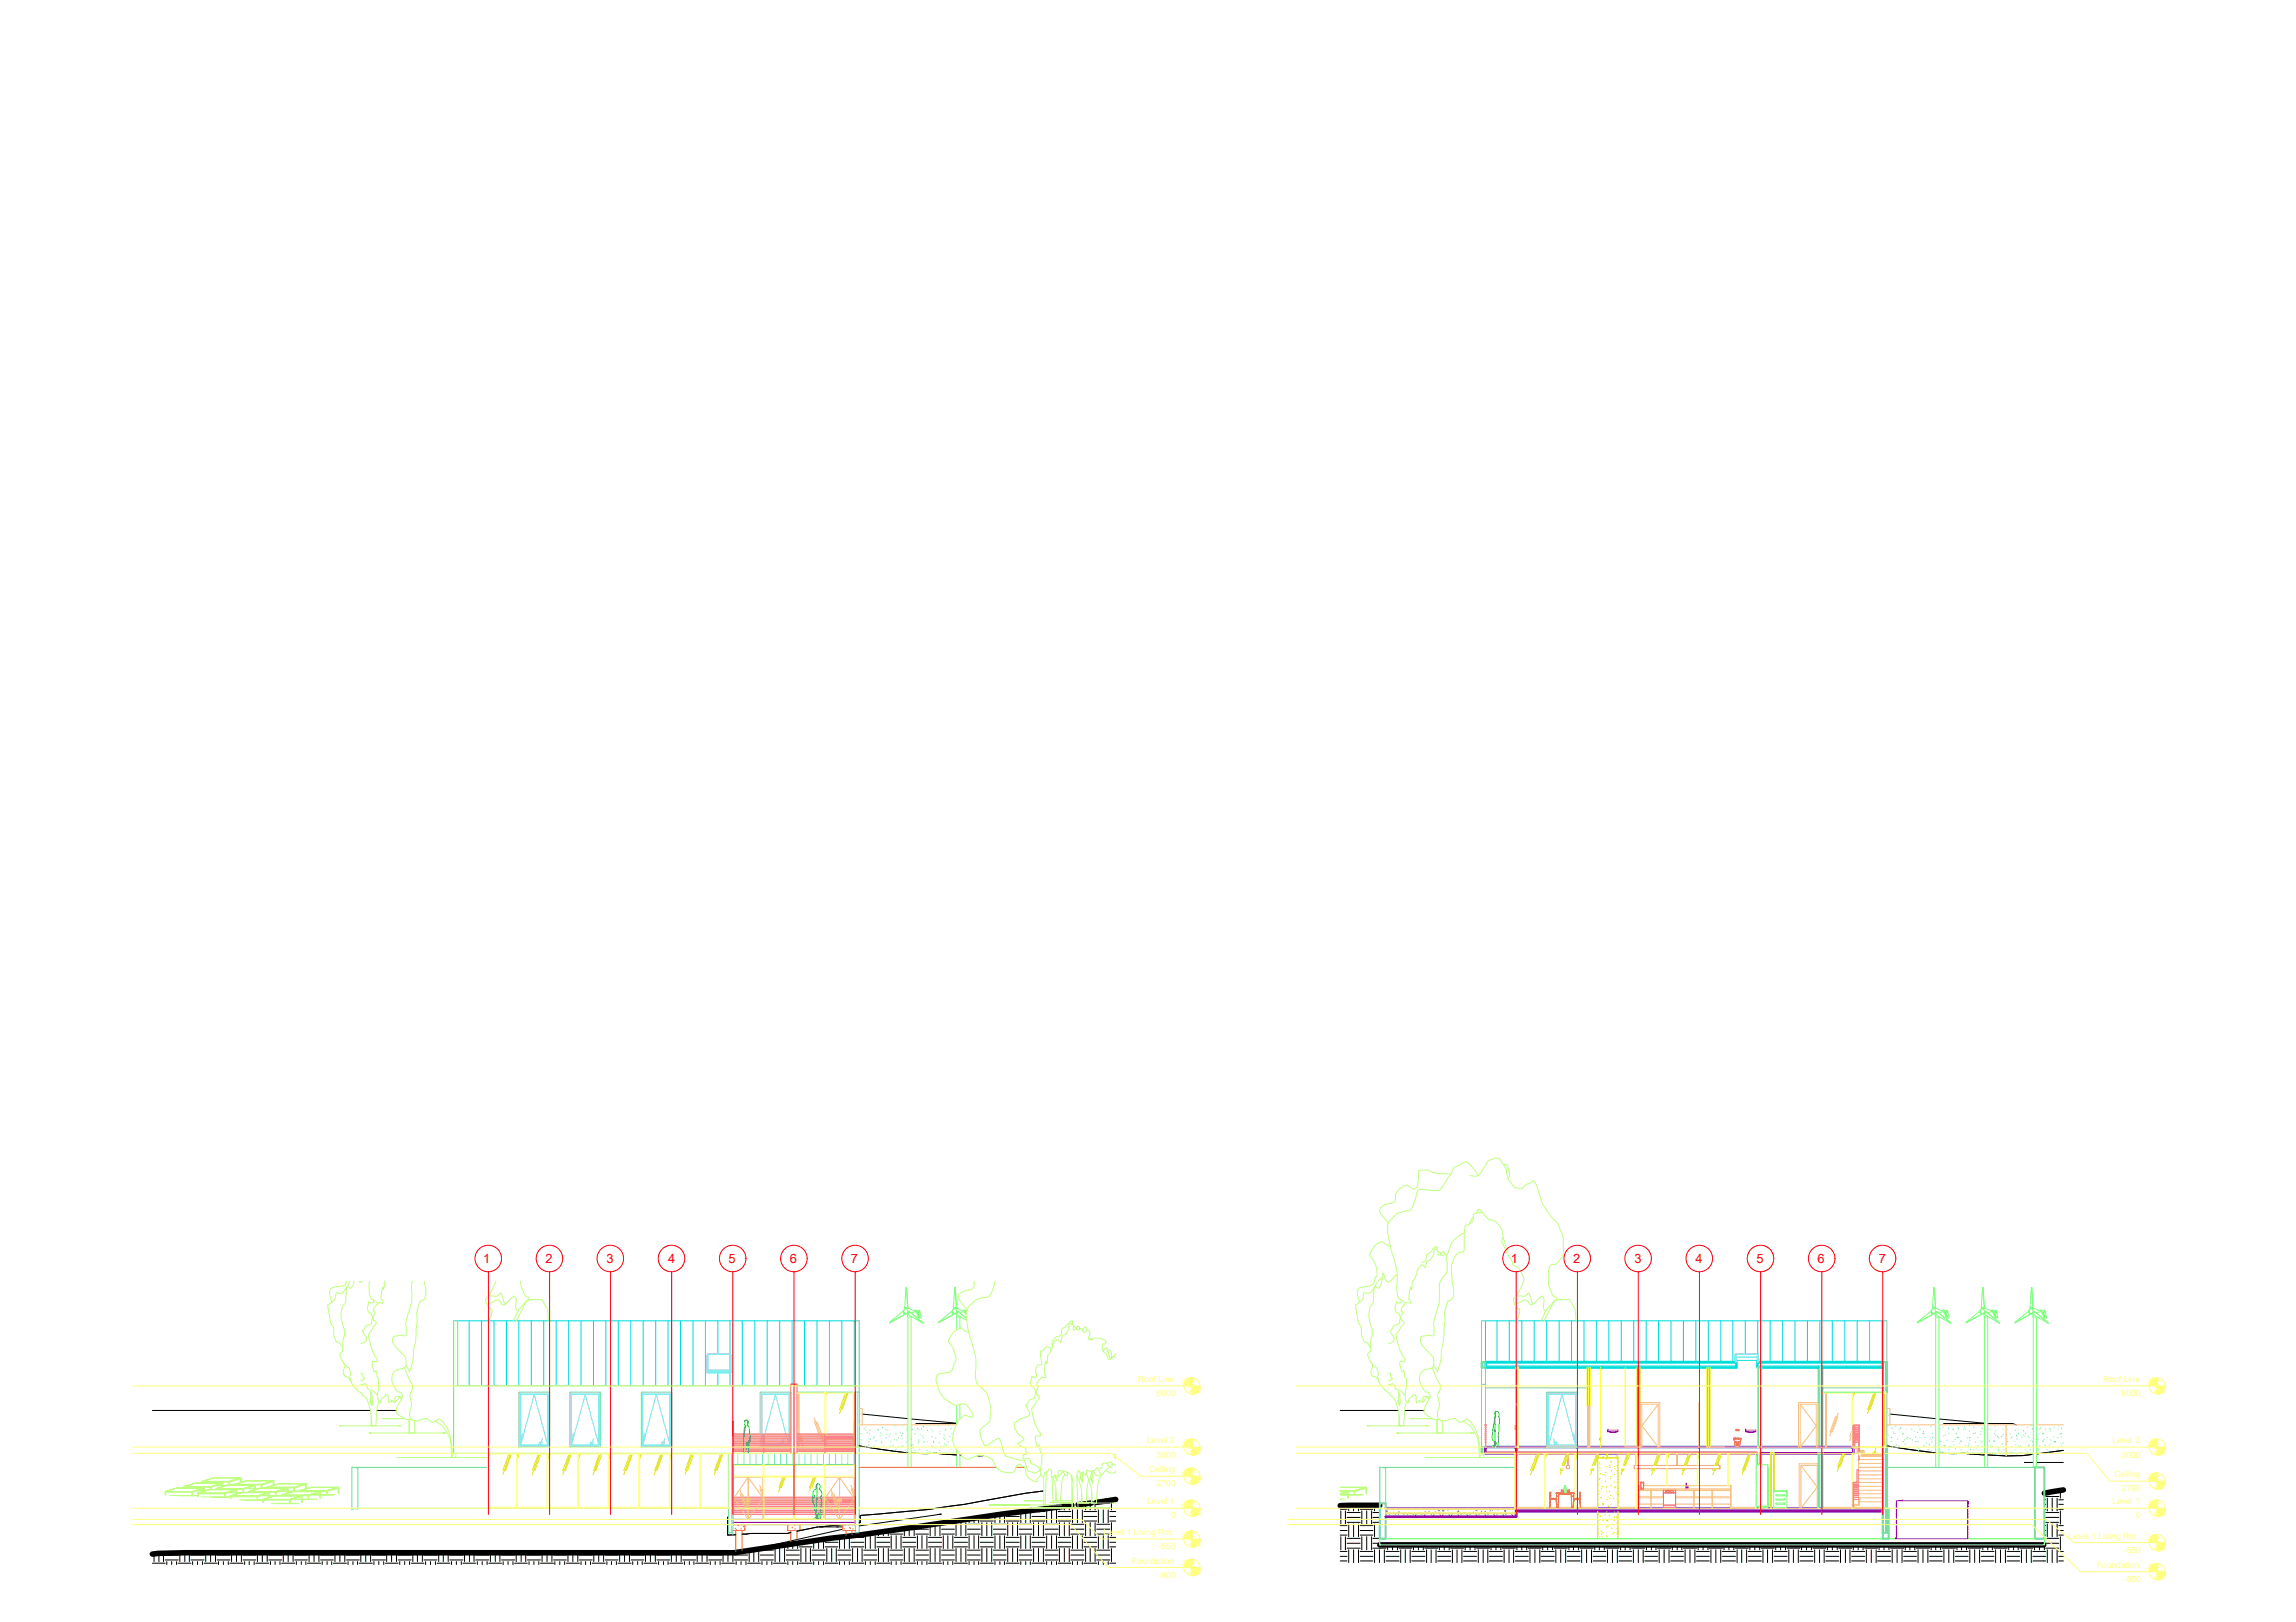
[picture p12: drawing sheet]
<svg xmlns="http://www.w3.org/2000/svg" width="297mm" height="210mm" viewBox="0 0 297 210" stroke-linecap="round" stroke-linejoin="round" font-family="sans-serif">
<defs><g id="words">
<g font-size="1.7" fill="#f00">
<text x="62.5" y="163.4">1</text>
<text x="70.6" y="163.4">2</text>
<text x="78.5" y="163.4">3</text>
<text x="86.4" y="163.4">4</text>
<text x="94.3" y="163.4">5</text>
<text x="102.2" y="163.4">6</text>
<text x="110.1" y="163.4">7</text>
<text x="195.5" y="163.4">1</text>
<text x="203.5" y="163.4">2</text>
<text x="211.4" y="163.4">3</text>
<text x="219.4" y="163.4">4</text>
<text x="227.2" y="163.4">5</text>
<text x="235.1" y="163.4">6</text>
<text x="243.1" y="163.4">7</text>
</g>
<g font-size="1.1" fill="#ffff7f">
<text x="147.2" y="178.9">Roof Line</text>
<text x="272.1" y="178.9">Roof Line</text>
<text x="149.6" y="180.7">6000</text>
<text x="274.5" y="180.7">6000</text>
<text x="148.4" y="186.8">Level 2</text>
<text x="148.7" y="190.5">Ceiling</text>
<text x="149.6" y="188.6">3000</text>
<text x="273.3" y="186.8">Level 2</text>
<text x="273.5" y="191.2">Ceiling</text>
<text x="274.5" y="188.6">3000</text>
<text x="148.4" y="194.7">Level 1</text>
<text x="149.6" y="192.3">2700</text>
<text x="151.5" y="196.5">0</text>
<text x="273.3" y="194.7">Level 1</text>
<text x="274.5" y="193">2700</text>
<text x="276.4" y="196.5">0</text>
<text x="142.8" y="198.7">Level 1 Living Rm.</text>
<text x="146.4" y="202.4">Foundation</text>
<text x="149.9" y="200.5">-550</text>
<text x="267.6" y="199.2">Level 1 Living Rm.</text>
<text x="271.3" y="202.9">Foundation</text>
<text x="274.8" y="201">-550</text>
<text x="149.9" y="204.2">-800</text>
<text x="274.8" y="204.7">-800</text>
</g>
</g></defs>
<g fill="none" stroke="#6edda5" stroke-width=".13">
<path d="M58.7 179.4h.5v-8.5h-.5v17.2h35.6M59.2 179.4h43.1M103.1 179.4h8.1M110.6 170.9h.6v27.5h-.6v-10.3M110.6 179.3v.1M191.7 177v10.3M191.7 179.1h.5M191.7 176.3v.7M191.8 176.3v.7M192.1 176.3v.7M192.2 170.9h-.5v5.4M192.2 179.6h4"/>
<path d="M192.2 176.3v8.1M196.4 179.6h9M205.4 177h.1M205.4 176.8v5.1M205.6 177h.1M205.6 176.8v5.1M211.8 177h.1M211.8 176.8v10.5M212.1 177h.1M212.1 176.8v10.5M220.9 177h.1M220.9 176.8v10.5"/>
<path d="M221.2 177h.1M221.2 176.8v10.5M227.4 177h.1M227.5 176.8v10.5M227.7 176.8v10.5M227.7 177h.1M235.3 177h.1M235.3 176.8v10.5M235.6 176.8v10.5M235.7 177h.1M235.7 176.8v10.5M235.7 177v10.3"/>
<path d="M235.8 179.6h7.8M243.6 176.3v-5.4h.5v5.4M243.6 176.3v3.9M243.7 176.3v3.9M244 176.3v3.9M244.1 176.3v3.9M45.9 189.9h17.2M46.3 190l-.8-.1v5.5M46.3 189.9v5.4h-.8M46.3 195.2h48M67.1 187.3v-7.1h4v7.1M73.7 187.3v-7.1h4v7.1"/>
<path d="M83 187.3v-7.1h3.9v7.1M94.3 188.1h.5v10.5M94.3 188.1v10.3h.5M94.8 188.1h16.4M94.8 189.5h15.8M98.3 186.5v.8M98.3 185.7v.8M98.3 185.6v-5.4h4v5.4M102.3 185.7v1.6M103.1 180.2h7.4v5.4M110.5 185.7v.8M110.5 186.5v.8"/>
<path d="M110.6 187.3h.6M111.2 180.2h-.6v3.7M178.9 189.9h17.1M179.3 190l-.8-.1v4.6M179.3 189.9v4.6M179.3 195.2v1.1M191.7 187.3v.8M191.8 187.3v.8M192.1 187.3v.8M192.2 187.3v.8M200.1 187.3h.1M200.1 187.2v-7h4v7"/>
<path d="M204.1 187.3h.1M227.2 188.1h.6M227.2 189.5v.1M227.2 194.9v.3M227.3 188.1v1.4M227.4 188.1v1.4M227.7 188.1v1.4M227.8 189.5v.1M227.8 195.1v.1M229.1 188.1v7.1M229.5 188.1v4.8M229.5 195.1v.1"/>
<path d="M235.3 188.1v7.1M235.6 188.1v7.1M235.7 188.1v7.1M235.8 180.2h7.8v7.1M243.6 187.3v11.1M243.7 187.3v11.1M244 187.3v11.1M244.1 187.3v11.1M244.1 189.9h19.2M244.1 180.2v7.1"/>
</g>
<g fill="none" stroke="#0dd" stroke-width=".13">
<path d="M59.2 170.9h51.4v8.4h-7.5M59.2 179.3h43.1M60.7 170.9v8.4M62.3 170.9v8.4M63.9 170.9v8.4M65.5 170.9v8.4M67.1 170.9v8.4M68.7 170.9v8.4M70.3 170.9v8.4M72 170.9v8.4M73.6 170.9v8.4M75.2 170.9v8.4"/>
<path d="M76.8 170.9v8.4M78.4 170.9v8.4M80 170.9v8.4M81.6 170.9v8.4M83.2 170.9v8.4M84.8 170.9v8.4M86.4 170.9v8.4M88 170.9v8.4M89.6 170.9v8.4M91.3 170.9v8.4M92.9 170.9v4.3M92.9 177.7v1.6"/>
<path d="M94.4 170.9v4.3M94.4 177.7v1.6M96 170.9v8.4M97.6 170.9v8.4M99.3 170.9v8.4M100.9 170.9v8.4M102.5 179.2h.1M102.5 170.9v8.2M104.1 170.9v8.4M105.7 170.9v8.4M107.3 170.9v8.4M108.9 170.9v8.4"/>
<path d="M110.5 170.9v8.4M192.2 176.4h32.4M192.2 176.8h32.4M192.2 176.9h13.2M193.7 170.9v5.4M195.3 170.9v5.4M196.2 176.9v.1M196.9 170.9v5.4M198.5 170.9v5.4M199.2 177h.1M200.1 170.9v5.4M201.7 170.9v5.4"/>
<path d="M203.3 170.9v5.4M204.9 170.9v5.4M205.6 176.9h6.2M206.5 170.9v5.4M206.7 176.9l-.1 .1M208.1 170.9v5.4M209.7 170.9v5.4M211.1 177h.1M211.4 170.9v5.4M212.1 176.9h8.8M213 170.9v5.4M214.1 176.9l-.1 .1"/>
<path d="M214.6 170.9v5.4M216.2 170.9v5.4M216.6 176.9h.1M217.8 170.9v5.4M219.4 170.9v5.4M221 170.9v5.4M221.2 176.9h3.4M221.5 176.9v.1M222.6 170.9v5.4M224.1 176.9v.1M224.2 170.9v5.4M224.6 175.7h2.8"/>
<path d="M224.6 176.1h2.8M225.8 170.9v4.3M227.4 176.4h16.2M227.4 176.8h16.2M227.4 176.9h.1M227.4 170.9v4.3M227.7 176.9h7.6M229 170.9v5.4M230.6 170.9v5.4M232.2 170.9v5.4M233.8 170.9v5.4M235.4 170.9v5.4"/>
<path d="M235.7 176.9h7.9M237.1 170.9v5.4M238.7 170.9v5.4M238.9 177h.1M240.3 170.9v5.4M241.9 170.9v5.4M243.1 177h.1M243.5 170.9v5.4M243.6 170.9h-51.4v5.4"/>
</g>
<g fill="none" stroke="#000" stroke-width=".13">
<path d="M19.7 182.5h28.2M48.8 182.5h2.5M94.1 196.3v2.4l1.1-.1-1.1 .1zM96 198.5l1.1-.1h4.7l.5-.1-.5 .1h-4.7zM101.9 199.9v.5M102.6 199.8v.6M103.2 199.7v.7M104.1 199.6h1M105.3 199.4v1M105.9 199.3v1.1M106 197.6l3-.3zM106.3 197.6h2.7"/>
<path d="M106.5 197.6h-.7l-2.7 .5M106.5 199.2v1.2M106.8 199.6h1.6M107.3 199.1l-13.2 1.8M108.3 197.6h.1M108.6 199v1.4M109 197.9l-11.2 2.5M109.2 198.9v1.5M109.3 197.3h.1M109.9 198.8v1.6M110.1 199.6h1.6M110.1 199h1.6"/>
<path d="M110.3 198.7h.1M110.9 198.7h.1M111.2 187.1l6.3 .9M111.3 196.1l2.2-.2a160.1 160.1 0 0 0 19.2-2.7l2.3-.3a97.6 97.6 0 0 0-10.2 1.8 127 127 0 0 1-13.5 1.4v.9h-.1h.1zM111.4 198.6l-4.1 .5-12.4 1.8h-71M111.4 198.6l-.3 .1M111.5 198.6v.1M111.5 183l6 .6M111.9 198.5h1.5M112 198.7v1.7M112.6 198.7v1.7M113.2 198.7v1.7"/>
<path d="M113.4 199.6h1.7M113.4 199h1.7M113.7 198.3v.4M114.3 198.2v.5M114.9 198.1v.6M115.1 198.5h1.7M115.3 198.7v1.7M115.9 198.7v1.7M116.4 197.9h.4M116.6 198.7v1.7M116.8 199.6h1.7M116.8 199h1.7"/>
<path d="M116.8 197.7l.4-.1-21.2 3.1M117 197.8v.9M117.6 197.7v1M117.9 188.1h3.2l2.7 .2-2.7-.2zM117.9 183.6l5.9 .6M118.3 197.6v1.1M118.5 198.5h1.6M118.5 197.9h1.6M118.6 184.2h-.1h5.3M118.7 198.7v1.7M119.3 198.7v1.7M119.9 198.7v1.7"/>
<path d="M120.1 199.6h1.7M120.1 199h1.7M120.3 197.3v1.4M121 197.3v1.4M121.4 196l.4-.1-10.6 1.6M121.6 197.1v1.6M121.8 198.5h1.7M121.8 197.9h1.7M121.8 197.3h1.7M122 198.7v1.7M122.6 197h.1M122.6 198.7v1.7"/>
<path d="M123.3 196.9v.1M123.3 198.7v1.7M123.5 199.6h1.7M123.5 199h1.7M123.6 196.8h1.6M123.7 197v1.7M124.2 188.3h.1M124.3 197v1.7M125 197v1.7M125.2 198.5h1.6M125.2 197.9h1.6M125.2 197.3h1.6"/>
<path d="M125.4 196.6v.4M125.4 198.7v1.7M126 196.5v.5M126 198.7v1.7M126.5 188.4h.7zM126.6 196.4v.6M126.6 198.7v1.7M126.8 196.8h1.7M126.8 199.6h1.7M126.8 199h1.7M127 197v1.7M127.7 196.2h.8"/>
<path d="M127.7 197v1.7M128.3 197v1.7M128.5 198.5h1.7M128.5 197.9h1.7M128.5 197.3h1.7M128.7 196.1v.9M128.7 198.7v1.7M129.4 195.9v1.1M129.4 198.7v1.7M129.9 195.9v1.1M129.9 198.7v1.7M130.2 196.8h1.7"/>
<path d="M130.2 196.2h1.7M130.2 199.6h1.7M130.2 199h1.7M130.4 197v1.7M131 197v1.7M131.6 197v1.7M131.9 198.5h1.6M131.9 197.9h1.6M131.9 197.3h1.6M132.1 195.7v1.3M132.1 198.7v1.7M132.7 195.6v1.4"/>
<path d="M132.7 198.7v1.7M133.3 195.5v1.5M133.3 198.7v1.7M133.5 196.8h1.7M133.5 196.2h1.7M133.5 199.6h1.7M133.5 195.6h1.7M133.5 199h1.7M133.7 197v1.7M134.4 195.4h.1M134.4 197v1.7M135 195.3v.1"/>
<path d="M135 197v1.7M135.2 198.5h1.7M135.2 197.9h1.7M135.2 197.3h1.7M135.4 195.4v1.6M135.4 198.7v1.7M135.7 195.2h1.2M136 195.4v1.6M136 198.7v1.7M136.7 195.4v1.6M136.7 198.7v1.7M136.9 196.8h1.6"/>
<path d="M136.9 196.2h1.6M136.9 199.6h1.6M136.9 195.6h1.6M136.9 199h1.6M137.1 195v.4M137.1 197v1.7M137.7 194.9v.5M137.7 197v1.7M138.3 194.8v.6M138.3 197v1.7M138.5 195.2h1.7M138.5 198.5h1.7"/>
<path d="M138.5 197.9h1.7M138.5 197.3h1.7M138.7 194.8a423.6 423.6 0 0 0-20.1 2.8l-7.2 1M138.8 195.4v1.6M138.8 198.7v1.7M139.4 195.4v1.6M139.4 198.7v1.7M140 195.4v1.6M140 198.7v1.7M140.2 196.8h1.7M140.2 196.2h1.7M140.2 199.6h1.7"/>
<path d="M140.2 195.6h1.7M140.2 199h1.7M140.4 194.6v.8M140.4 197v1.7M141 194.5v.9M141 197v1.7M141.2 194.5l-1.7 .2M141.7 194.5v.9M141.7 197v1.7M141.9 195.2h1.7M141.9 198.5h1.7M141.9 194.5h1.7"/>
<path d="M141.9 197.9h1.7M141.9 197.3h1.7M142.1 195.4v1.6M142.1 198.7v1.7M142.7 195.4v1.6M142.7 198.7v1.7M143.4 195.4v1.6M143.4 198.7v1.7M143.6 196.8h.7M143.6 196.2h.7M143.6 199.6h.7M143.6 195.6h.7"/>
<path d="M143.6 199h.7M143.8 194.1v1.3M143.8 197v1.7M144.3 194l-2.5 .4M173.4 182.5h7.5M173.4 195.3h.9M173.4 198.7h.9M173.4 198.1h.9M173.4 197.4h.9M173.5 195.5v1.7M173.5 198.9v1.7M174.1 195.5v1.7"/>
<path d="M174.1 198.9v1.7M174.3 197h1.7M174.3 196.4h1.7M174.3 199.7h1.7M174.3 195.7h1.7M174.3 199.1h1.7M174.5 194.8v.7M174.5 197.2v1.7M175.1 194.8v.7M175.1 197.2v1.7M175.8 194.8v.7M175.8 197.2v1.7"/>
<path d="M176 195.3h1.6M176 198.7h1.6M176 198.1h1.6M176 197.4h1.6M176.2 195.5v1.7M176.2 198.9v1.7M176.8 195.5v1.7M176.8 198.9v1.7M177.4 195.5v1.7M177.4 198.9v1.7M177.6 197h.9M177.6 196.4h.9"/>
<path d="M177.6 199.7h.9M177.6 195.7h.9M177.6 199.1h.9M177.8 194.8v.7M177.8 197.2v1.7M178.5 194.8v.7M178.5 197.2v1.7M178.5 194.8h-5.1M178.5 199.9h85.9M179.5 199.9v.7M180.2 199.9v.7M180.8 199.9v.7"/>
<path d="M181.7 182.5h2.5M182.9 199.9v.7M183.5 199.9v.7M184.1 199.9v.7M186.2 199.9v.7M186.8 199.9v.7M187.5 199.9v.7M189.6 199.9v.7M190.2 199.9v.7M190.8 199.9v.7M192.9 199.9v.7M193.5 199.9v.7"/>
<path d="M194.2 199.9v.7M196.2 199.9v.7M196.9 199.9v.7M197.5 199.9v.7M199.6 199.9v.7M200.2 199.9v.7M200.9 199.9v.7M203 199.9v.7M203.6 199.9v.7M204.2 199.9v.7M206.3 199.9v.7M206.9 199.9v.7"/>
<path d="M207.5 199.9v.7M209.7 199.9v.7M210.3 199.9v.7M210.9 199.9v.7M213 199.9v.7M213.6 199.9v.7M214.2 199.9v.7M216.4 199.9v.7M217 199.9v.7M217.6 199.9v.7M219.7 199.9v.7M220.3 199.9v.7"/>
<path d="M221 199.9v.7M223 199.9v.7M223.7 199.9v.7M224.3 199.9v.7M226.4 199.9v.7M227 199.9v.7M227.7 199.9v.7M229.7 199.9v.7M230.4 199.9v.7M231 199.9v.7M233.1 199.9v.7M233.7 199.9v.7"/>
<path d="M234.3 199.9v.7M236.4 199.9v.7M237.1 199.9v.7M237.7 199.9v.7M239.8 199.9v.7M240.4 199.9v.7M241 199.9v.7M243.1 199.9v.7M243.7 199.9v.7M244.1 187.1l6.3 .9M244.4 199.9v.7M244.5 183l5.9 .6"/>
<path d="M246.5 199.9v.7M247.1 199.9v.7M247.7 199.9v.7M249.8 199.9v.7M250.4 199.9v.7M250.9 188.1h3.2l2.6 .2-2.6-.2zM250.9 183.6l5.8 .6M251.1 199.9v.7M251.5 184.2h5.2M253.2 199.9v.7M253.8 199.9v.7M254.4 199.9v.7"/>
<path d="M256.5 199.9v.7M257.2 188.3l2.3 .1h2.2l1.3-.2-1.3 .2h-2.2zM257.2 184.2h3.2M257.2 199.9v.7M257.8 199.9v.7M259.9 199.9v.7M260.3 184.2l.6 .2M260.5 199.9v.7M261.1 199.9v.7M262 189.3h-.1h1.1M263.2 199.9v.7M263.5 189.3h3.4"/>
<path d="M263.8 199.9v.7M264.5 195.3h.2M264.5 198.7h.2M264.5 198.1h.2M264.5 197.4h.2M264.5 194.7h.2M264.5 194.1h.2M264.5 199.9v.7M264.7 197h1.6M264.7 196.4h1.6M264.7 199.7h1.6M264.7 195.7h1.6"/>
<path d="M264.7 199.1h1.6M264.7 193.7h1.6M264.9 193.9v1.6M264.9 197.2v1.7M265.5 193.9v1.6M265.5 197.2v1.7M265.6 193h.7M266.1 193.9v1.6M266.1 197.2v1.7M266.3 195.3h.6M266.3 198.7h.6M266.3 198.1h.6"/>
<path d="M266.3 197.4h.6M266.3 194.7h.6M266.3 194.1h.6M266.6 192.9v1M266.6 195.5v1.7M266.6 198.9v1.7M266.9 192.8l-2.4 .4M266.9 187.7l-3.4 .5M19.7 200.9h.3M19.7 202.3h1.7M19.9 201.1v1M20 200.9h3.9"/>
<path d="M20 200.9l-.3 .1M20.1 201l.4-.1-.8 .2M20.6 201v1.1M21.2 201v1.1M21.4 201.9h1.7M21.4 201.2h1.7M21.6 202.1v.4M22.2 202.1v.4M22.8 202.1v.4M23.1 202.3h1.6M23.3 201v1.1M23.9 200.9l-4.2 .2"/>
<path d="M23.9 200.9v1.2M24.5 200.9v1.2M24.7 201.9h1.7M24.7 201.2h1.7M24.9 202.1v.4M25.6 202.1v.4M26.2 202.1v.4M26.4 202.3h1.7M26.6 200.9v1.2M27.2 200.9v1.2M27.9 200.9v1.2M28.1 201.9h1.6"/>
<path d="M28.1 201.2h1.6M28.3 202.1v.4M28.9 202.1v.4M29.5 202.1v.4M29.7 202.3h1.7M30 200.9v1.2M30.6 200.9v1.2M31.2 200.9v1.2M31.4 201.9h1.7M31.4 201.2h1.7M31.7 202.1v.4M32.2 202.1v.4"/>
<path d="M32.9 202.1v.4M33.1 202.3h1.7M33.3 200.9v1.2M33.9 200.9v1.2M34.6 200.9v1.2M34.8 201.9h1.6M34.8 201.2h1.6M35 202.1v.4M35.6 202.1v.4M36.2 202.1v.4M36.4 202.3h1.7M36.6 200.9v1.2"/>
<path d="M37.3 200.9v1.2M37.9 200.9v1.2M38.1 201.9h1.7M38.1 201.2h1.7M38.3 202.1v.4M39 202.1v.4M39.6 202.1v.4M39.8 202.3h1.7M40 200.9v1.2M40.6 200.9v1.2M41.3 200.9v1.2M41.5 201.9h1.6"/>
<path d="M41.5 201.2h1.6M41.7 202.1v.4M42.3 202.1v.4M42.9 202.1v.4M43.1 202.3h1.7M43.3 200.9v1.2M44 200.9v1.2M44.6 200.9v1.2M44.8 201.9h1.7M44.8 201.2h1.7M45 202.1v.4M45.7 202.1v.4"/>
<path d="M46.3 202.1v.4M46.5 202.3h1.7M46.7 200.9v1.2M47.3 200.9v1.2M47.9 200.9v1.2M48.2 201.9h1.7M48.2 201.2h1.7M48.4 202.1v.4M49 202.1v.4M49.6 202.1v.4M49.9 202.3h1.6M50 200.9v1.2"/>
<path d="M50.7 200.9v1.2M51.3 200.9v1.2M51.5 201.9h1.7M51.5 201.2h1.7M51.7 202.1v.4M52.4 202.1v.4M53 202.1v.4M53.2 202.3h1.6M53.4 200.9v1.2M54 200.9v1.2M54.6 200.9v1.2M54.8 201.9h1.7"/>
<path d="M54.8 201.2h1.7M55.1 202.1v.4M55.7 202.1v.4M56.3 202.1v.4M56.5 202.3h1.7M56.8 200.9v1.2M57.3 200.9v1.2M58 200.9v1.2M58.2 201.9h1.7M58.2 201.2h1.7M58.4 202.1v.4M59 202.1v.4"/>
<path d="M59.7 202.1v.4M59.9 202.3h1.6M60.1 200.9v1.2M60.7 200.9v1.2M61.3 200.9v1.2M61.5 201.9h1.7M61.5 201.2h1.7M61.8 202.1v.4M62.4 202.1v.4M63 202.1v.4M63.2 202.3h1.7M63.4 200.9v1.2"/>
<path d="M64.1 200.9v1.2M64.7 200.9v1.2M64.9 201.9h1.7M64.9 201.2h1.7M65.1 202.1v.4M65.7 202.1v.4M66.4 202.1v.4M66.6 202.3h1.6M66.8 200.9v1.2M67.4 200.9v1.2M68 200.9v1.2M68.2 201.9h1.7"/>
<path d="M68.2 201.2h1.7M68.4 202.1v.4M69.1 202.1v.4M69.7 202.1v.4M69.9 202.3h1.7M70.1 200.9v1.2M70.8 200.9v1.2M71.4 200.9v1.2M71.6 201.9h1.7M71.6 201.2h1.7M71.8 202.1v.4M72.4 202.1v.4"/>
<path d="M73.1 202.1v.4M73.3 202.3h1.7M73.5 200.9v1.2M74.1 200.9v1.2M74.7 200.9v1.2M75 201.9h1.6M75 201.2h1.6M75.2 202.1v.4M75.8 202.1v.4M76.4 202.1v.4M76.6 202.3h1.7M76.8 200.9v1.2"/>
<path d="M77.5 200.9v1.2M78.1 200.9v1.2M78.3 201.9h1.7M78.3 201.2h1.7M78.5 202.1v.4M79.1 202.1v.4M79.7 202.1v.4M80 202.3h1.6M80.2 200.9v1.2M80.8 200.9v1.2M81.4 200.9v1.2M81.6 201.9h1.7"/>
<path d="M81.6 201.2h1.7M81.9 202.1v.4M82.5 202.1v.4M83.1 202.1v.4M83.3 202.3h1.7M83.5 200.9v1.2M84.1 200.9v1.2M84.8 200.9v1.2M85 201.9h1.6M85 201.2h1.6M85.2 202.1v.4M85.8 202.1v.4"/>
<path d="M86.4 202.1v.4M86.6 202.3h1.7M86.9 200.9v1.2M87.5 200.9v1.2M88.1 200.9v1.2M88.3 201.9h1.7M88.3 201.2h1.7M88.5 202.1v.4M89.2 202.1v.4M89.8 202.1v.4M90 202.3h1.7M90.2 200.9v1.2"/>
<path d="M90.8 200.9v1.2M91.5 200.9v1.2M91.7 201.9h1.7M91.7 201.2h1.7M91.9 202.1v.4M92.5 202.1v.4M93.2 202.1v.4M93.4 202.3h1.6M93.5 200.9v1.2M94.2 200.9v1.2M94.4 200.9h-.3M94.8 200.9v1.2"/>
<path d="M94.9 200.9h.1M95 201.9h1.7M95 201.2h1.7M95.2 200.8l-1.1 .1M95.2 202.1v.4M95.9 202.1v.4M96.5 202.1v.4M96.7 202.3h1.7M96.9 200.6v1.5M97.5 200.6v1.5M98.2 200.5v1.6M98.4 201.9h1.7"/>
<path d="M98.4 201.2h1.7M98.4 200.6h1.7M98.6 200.4h.1M98.6 202.1v.4M99.2 200.3v.1M99.2 202.1v.4M99.9 200.2v.2M99.9 202.1v.4M100.1 200.2h1.6M100.1 202.3h1.6M100.3 200.4v1.7M100.9 200.4v1.7"/>
<path d="M101.5 200.4v1.7M101.7 201.9h1.7M101.7 201.2h1.7M101.7 200.6h1.7M101.9 202.1v.4M102.6 202.1v.4M103.2 202.1v.4M103.4 200.2h1.7M103.4 202.3h1.7M103.6 200.4v1.7M104.3 200.4v1.7M104.8 200.4v1.7"/>
<path d="M105.1 201.9h1.7M105.1 201.2h1.7M105.1 200.6h1.7M105.3 202.1v.4M105.9 202.1v.4M106.5 202.1v.4M106.8 200.2h1.6M106.8 202.3h1.6M107 200.4v1.7M107.6 200.4v1.7M108.2 200.4v1.7M108.4 201.9h1.7"/>
<path d="M108.4 201.2h1.7M108.4 200.6h1.7M108.6 202.1v.4M109.2 202.1v.4M109.9 202.1v.4M110.1 200.2h1.6M110.1 202.3h1.6M110.3 200.4v1.7M110.9 200.4v1.7M111.5 200.4v1.7M111.7 201.9h1.7M111.7 201.2h1.7"/>
<path d="M111.7 200.6h1.7M112 202.1v.4M112.6 202.1v.4M113.2 202.1v.4M113.4 200.2h1.7M113.4 202.3h1.7M113.7 200.4v1.7M114.3 200.4v1.7M114.9 200.4v1.7M115.1 201.9h1.7M115.1 201.2h1.7M115.1 200.6h1.7"/>
<path d="M115.3 202.1v.4M115.9 202.1v.4M116.6 202.1v.4M116.8 200.2h1.7M116.8 202.3h1.7M117 200.4v1.7M117.6 200.4v1.7M118.3 200.4v1.7M118.5 201.9h1.6M118.5 201.2h1.6M118.5 200.6h1.6M118.7 202.1v.4"/>
<path d="M119.3 202.1v.4M119.9 202.1v.4M120.1 200.2h1.7M120.1 202.3h1.7M120.3 200.4v1.7M121 200.4v1.7M121.6 200.4v1.7M121.8 201.9h1.7M121.8 201.2h1.7M121.8 200.6h1.7M122 202.1v.4M122.6 202.1v.4"/>
<path d="M123.3 202.1v.4M123.5 200.2h1.7M123.5 202.3h1.7M123.7 200.4v1.7M124.3 200.4v1.7M125 200.4v1.7M125.2 201.9h1.6M125.2 201.2h1.6M125.2 200.6h1.6M125.4 202.1v.4M126 202.1v.4M126.6 202.1v.4"/>
<path d="M126.8 200.2h1.7M126.8 202.3h1.7M127 200.4v1.7M127.7 200.4v1.7M128.3 200.4v1.7M128.5 201.9h1.7M128.5 201.2h1.7M128.5 200.6h1.7M128.7 202.1v.4M129.4 202.1v.4M129.9 202.1v.4M130.2 200.2h1.7"/>
<path d="M130.2 202.3h1.7M130.4 200.4v1.7M131 200.4v1.7M131.6 200.4v1.7M131.9 201.9h1.6M131.9 201.2h1.6M131.9 200.6h1.6M132.1 202.1v.4M132.7 202.1v.4M133.3 202.1v.4M133.5 200.2h1.7M133.5 202.3h1.7"/>
<path d="M133.7 200.4v1.7M134.4 200.4v1.7M135 200.4v1.7M135.2 201.9h1.7M135.2 201.2h1.7M135.2 200.6h1.7M135.4 202.1v.4M136 202.1v.4M136.7 202.1v.4M136.9 200.2h1.6M136.9 202.3h1.6M137.1 200.4v1.7"/>
<path d="M137.7 200.4v1.7M138.3 200.4v1.7M138.5 201.9h1.7M138.5 201.2h1.7M138.5 200.6h1.7M138.8 202.1v.4M139.4 202.1v.4M140 202.1v.4M140.2 200.2h1.7M140.2 202.3h1.7M140.4 200.4v1.7M141 200.4v1.7"/>
<path d="M141.7 200.4v1.7M141.9 201.9h1.7M141.9 201.2h1.7M141.9 200.6h1.7M142.1 202.1v.4M142.7 202.1v.4M143.4 202.1v.4M143.6 200.2h.7M143.6 202.3h.7M143.8 200.4v1.7M173.4 202h.9M173.4 201.4h.9"/>
<path d="M173.4 200.8h.9M174.3 200.3h1.7M174.5 200.6v1.6M175.1 200.6v1.6M175.8 200.6v1.6M176 202h1.6M176 201.4h1.6M176 200.8h1.6M177.6 200.3h1.7M177.8 200.6v1.6M178.5 200.6v1.6M179.1 200.6v1.6"/>
<path d="M179.3 202h1.7M179.3 201.4h1.7M179.3 200.8h1.7M181 200.3h1.7M181.2 200.6v1.6M181.8 200.6v1.6M182.4 200.6v1.6M182.7 202h1.6M182.7 201.4h1.6M182.7 200.8h1.6M184.3 200.3h1.7M184.6 200.6v1.6"/>
<path d="M185.2 200.6v1.6M185.8 200.6v1.6M186 202h1.7M186 201.4h1.7M186 200.8h1.7M187.7 200.3h1.6M187.9 200.6v1.6M188.5 200.6v1.6M189.1 200.6v1.6M189.3 202h1.7M189.3 201.4h1.7M189.3 200.8h1.7"/>
<path d="M191 200.3h1.7M191.2 200.6v1.6M191.9 200.6v1.6M192.5 200.6v1.6M192.7 202h1.7M192.7 201.4h1.7M192.7 200.8h1.7M194.4 200.3h1.6M194.6 200.6v1.6M195.2 200.6v1.6M195.8 200.6v1.6M196 202h1.7"/>
<path d="M196 201.4h1.7M196 200.8h1.7M197.7 200.3h1.7M197.9 200.6v1.6M198.6 200.6v1.6M199.2 200.6v1.6M199.4 202h1.7M199.4 201.4h1.7M199.4 200.8h1.7M201.1 200.3h1.7M201.3 200.6v1.6M201.9 200.6v1.6"/>
<path d="M202.6 200.6v1.6M202.8 202h1.6M202.8 201.4h1.6M202.8 200.8h1.6M204.4 200.3h1.7M204.6 200.6v1.6M205.3 200.6v1.6M205.9 200.6v1.6M206.1 202h1.7M206.1 201.4h1.7M206.1 200.8h1.7M207.8 200.3h1.7"/>
<path d="M208 200.6v1.6M208.6 200.6v1.6M209.2 200.6v1.6M209.5 202h1.6M209.5 201.4h1.6M209.5 200.8h1.6M211.1 200.3h1.7M211.3 200.6v1.6M211.9 200.6v1.6M212.6 200.6v1.6M212.8 202h1.6M212.8 201.4h1.6"/>
<path d="M212.8 200.8h1.6M214.4 200.3h1.7M214.7 200.6v1.6M215.3 200.6v1.6M215.9 200.6v1.6M216.1 202h1.7M216.1 201.4h1.7M216.1 200.8h1.7M217.8 200.3h1.7M218 200.6v1.6M218.6 200.6v1.6M219.3 200.6v1.6"/>
<path d="M219.5 202h1.6M219.5 201.4h1.6M219.5 200.8h1.6M221.1 200.3h1.7M221.3 200.6v1.6M222 200.6v1.6M222.6 200.6v1.6M222.8 202h1.7M222.8 201.4h1.7M222.8 200.8h1.7M224.5 200.3h1.7M224.7 200.6v1.6"/>
<path d="M225.3 200.6v1.6M226 200.6v1.6M226.2 202h1.7M226.2 201.4h1.7M226.2 200.8h1.7M227.9 200.3h1.6M228.1 200.6v1.6M228.7 200.6v1.6M229.3 200.6v1.6M229.5 202h1.7M229.5 201.4h1.7M229.5 200.8h1.7"/>
<path d="M231.2 200.3h1.7M231.4 200.6v1.6M232 200.6v1.6M232.6 200.6v1.6M232.9 202h1.7M232.9 201.4h1.7M232.9 200.8h1.7M234.6 200.3h1.6M234.8 200.6v1.6M235.4 200.6v1.6M236 200.6v1.6M236.2 202h1.7"/>
<path d="M236.2 201.4h1.7M236.2 200.8h1.7M237.9 200.3h1.7M238.1 200.6v1.6M238.7 200.6v1.6M239.3 200.6v1.6M239.6 202h1.6M239.6 201.4h1.6M239.6 200.8h1.6M241.2 200.3h1.7M241.5 200.6v1.6M242.1 200.6v1.6"/>
<path d="M242.7 200.6v1.6M242.9 202h1.7M242.9 201.4h1.7M242.9 200.8h1.7M244.6 200.3h1.7M244.8 200.6v1.6M245.4 200.6v1.6M246.1 200.6v1.6M246.3 202h1.6M246.3 201.4h1.6M246.3 200.8h1.6M247.9 200.3h1.7"/>
<path d="M248.1 200.6v1.6M248.8 200.6v1.6M249.4 200.6v1.6M249.6 202h1.7M249.6 201.4h1.7M249.6 200.8h1.7M251.3 200.3h1.7M251.5 200.6v1.6M252.1 200.6v1.6M252.8 200.6v1.6M253 202h1.6M253 201.4h1.6"/>
<path d="M253 200.8h1.6M254.6 200.3h1.7M254.8 200.6v1.6M255.5 200.6v1.6M256.1 200.6v1.6M256.3 202h1.7M256.3 201.4h1.7M256.3 200.8h1.7M258 200.3h1.7M258.2 200.6v1.6M258.8 200.6v1.6M259.4 200.6v1.6"/>
<path d="M259.7 202h1.6M259.7 201.4h1.6M259.7 200.8h1.6M261.3 200.3h1.7M261.5 200.6v1.6M262.2 200.6v1.6M262.8 200.6v1.6M263 202h1.7M263 201.4h1.7M263 200.8h1.7M264.7 200.3h1.6M264.9 200.6v1.6"/>
<path d="M265.5 200.6v1.6M266.1 200.6v1.6M266.3 202h.6M266.3 201.4h.6M266.3 200.8h.6"/>
</g>
<path d="M138.7 194.8a423.6 423.6 0 0 0-20.1 2.8l-7.2 1-4.1 .5-12.4 1.8h-71l-4.2 .2M141.2 194.5l-1.7 .2M144.3 194l-2.5 .4M178.5 194.8h-5.1M178.5 199.9h85.9M266.9 192.8l-2.4 .4" fill="none" stroke="#000" stroke-width=".72"/>
<g fill="none" stroke="#7fff7f" stroke-width=".13">
<path d="M116.9 169.7v.2M117 170l.1 .1-2 1.1M117 169.4l-.1 .2 .1 .3-.1 .1M117 169.5a.27 .27 0 0 1 .4 0 .27 .27 0 0 1 0 .4l-.2 .1-.2-.1-.1 .1 .1 .1-2 1 1.9-1.4v.2l.1-.1M117 170.1h.1M117.1 170h.4M117.1 169.4a1.3 1.3 0 0 1 1.1 .2h.3M117.2 169.2l-.2 .1M117.2 166.6l.2 2.7M117.3 169.2l-.1 .2v-.2l-.2 .1 .2-2.7 .2 2.7-.2-.1v.2M117.4 170v.4h.5M117.5 169.8l.1 .1v-.2l1.8 1.5-2-1.1 .1-.1-.1-.1 .1-.1 .1 .1"/>
<path d="M117.5 170.4v19.5M117.6 169.7l1.8 1.5M117.9 170.4v19.5M118.5 169.7l-.6 .2M118.5 169.7h.1M118.5 169.6h.1M118.5 169.7l.4 .8M118.5 169.6h-.1h.1l-.1 .1h.1M118.5 169.6h.5l.2 .9h-.3zM118.6 169.9h.1M118.7 169.6h.2M118.7 169.8l.3-.1v.1l-.2 .1 .2 .5z"/>
<path d="M118.9 169.7l-.2 .2M118.9 169.6h-.1M119.4 171.2h.1M123.2 169.7v.2M123.3 170l.1 .1-2 1.1M123.3 169.4l-.1 .2 .1 .3-.1 .1M123.3 169.5a.27 .27 0 0 1 .4 0 .27 .27 0 0 1 0 .4l-.1 .1-.3-.1-.1 .1 .1 .1-1.9 1.1 1.8-1.5v.2l.1-.1M123.3 170.1h.1M123.4 170h.4M123.4 169.4a1.21 1.21 0 0 1 1.1 .2h.3M123.5 169.2l-.2 .1M123.6 166.6l.1 2.7"/>
<path d="M123.6 169.2v.2l-.1-.2-.2 .1 .2-2.7 .2 2.7-.1-.1v.2M123.7 170v.4h.5M123.8 169.8l.1 .1v-.2l1.1 .9M123.8 170.4v1.7M123.9 169.9l-.1-.1 .1 .2-.2 .1 1.4 .8M123.9 169.7l1.1 .9M124.2 170.4v1.5M124.8 169.7l-.6 .2M124.8 169.7h.1M124.8 169.6h.1M124.8 169.6v.1M124.8 169.7l.2 .5"/>
<path d="M124.9 169.9h.1M125 169.6h.1h-.3l.2 .4M249.8 169.7l.1 .2M249.9 169.5a.3 .3 0 0 1 .5 .1 .3 .3 0 0 1-.3 .4l-.2-.1M249.9 169.8l-.1 .1v-.2l-1.8 1.4 2-1-.1-.1 .1-.1M249.9 170l.1 .1-1.9 1.1M250 169.4l-.1 .2 .1 .3-.1 .1M250 170.1h.1M250 170h.5M250 169.4a1.3 1.3 0 0 1 1.1 .2h.3M250.2 169.2l-.2 .1M250.2 166.6l.2 2.7"/>
<path d="M250.3 169.2l-.1 .2v-.2l-.2 .1 .2-2.7 .2 2.7-.2-.1v.2M250.4 170v.4h.5M250.4 169.8l.2 .1v-.2l1.7 1.5-1.9-1.1 .1-.1-.1-.1v-.1l.2 .1M250.4 170.4v19.5M250.6 169.7l1.8 1.5h-.1M250.9 170.4v19.5M251.4 169.7l-.5 .2M251.4 169.7h.1M251.4 169.6h.1M251.4 169.7l.5 .8M251.5 169.6h-.1h.1l-.1 .1h.1M251.5 169.6h.5l.2 .9h-.3z"/>
<path d="M251.5 169.9h.1M251.7 169.6h.2M251.7 169.8l.3-.1v.1l-.2 .1 .2 .5zM251.8 169.8l-.1 .1M251.8 169.6h.1M251.9 169.6h-.1M251.9 169.7v.1M252.3 171.2h.1M256.1 169.7l.1 .2M256.2 170l.2 .1-2 1.1M256.3 169.4l-.1 .2 .1 .3-.1 .1M256.3 169.5a.27 .27 0 0 1 .4 0 .27 .27 0 0 1 0 .4l-.2 .1-.2-.1-.1 .1 .1 .1-2 1 1.8-1.4v.2l.1-.1"/>
<path d="M256.3 170.1h.1M256.4 170h.4M256.4 169.4a1.3 1.3 0 0 1 1.1 .2h.3M256.5 169.2l-.2 .1M256.5 166.6l.2 2.7M256.6 169.2l-.1 .2v-.2l-.2 .1 .2-2.7 .2 2.7-.2-.1v.2M256.7 170v.4h.5M256.7 169.8l.2 .1v-.2l1.7 1.5-1.9-1.1 .1-.1-.1-.2 .2 .1M256.7 170.4v19.5M256.9 169.7l1.7 1.5M257.2 170.4v19.5M257.8 169.7l-.6 .2"/>
<path d="M257.8 169.7h.1M257.8 169.6h.1M257.8 169.7l.3 .8h.1M257.8 169.6h-.1h.1l-.1 .1h.1M257.8 169.6h.5l.2 .9h-.3zM257.8 169.9h.1M258 169.6h.2M258 169.8l.3-.1v.1l-.2 .1 .2 .5zM258.2 169.7l-.2 .2M258.2 169.6h-.1M258.6 171.2h.1M262.5 169.7v.2"/>
<path d="M262.5 170l.2 .1-2 1.1M262.6 169.4l-.1 .2 .1 .3-.1 .1M262.6 169.5a.27 .27 0 0 1 .4 0 .27 .27 0 0 1 0 .4l-.2 .1-.2-.1-.1 .1 .1 .1-1.9 1.1 1.8-1.5v.2v-.1M262.6 170.1h.1M262.7 170h.4M262.7 169.4a1.21 1.21 0 0 1 1.1 .2h.3M262.8 169.2l-.2 .1M262.8 166.6l.2 2.7M262.9 169.2l-.1 .2v-.2l-.2 .1 .2-2.7 .2 2.7-.2-.1v.2M263 170v.4h.5M263 169.8l.2 .1v-.2l1.8 1.5-2-1.1 .1-.1-.1-.2 .2 .1M263 170.4v19.5"/>
<path d="M263.2 169.7l1.8 1.5M263.5 170.4v19.5M264.1 169.7l-.6 .2M264.1 169.7h.1M264.1 169.6h.1M264.1 169.6v.1M264.1 169.7l.3 .8h.1M264.1 169.6h.5l.2 .9h-.3zM264.1 169.9h.1M264.3 169.6h.2M264.3 169.8l.3-.1v.1l-.2 .1 .2 .5zM264.5 169.7l-.1 .2"/>
<path d="M264.6 169.6h-.2M265 171.2h.1M117.9 188.1h5.9M123.8 181.8v2.5M123.8 187.6v2.3M124.2 181.7v1.9M124.2 188.1v1.8M126.6 188.4h.1M202.3 192.5h.3M202.3 192.5v.7M202.4 192.5h-.1M202.4 192.5h.1"/>
<path d="M202.4 192.3v.2M202.5 192.3l-.1-.1h.1v.3M202.5 192.5h.1M202.6 192.5v.7M227.1 190.7l.1 .1M227.1 190.7h.1M227.2 193.4v1.5zM227.2 189.7v3.5zM227.2 192.9h.1M227.2 192.8h.1M227.2 192.8v.1M227.2 190.1v2.8"/>
<path d="M227.2 192.7h.1M227.2 191.8h-.1h.1M227.2 191.3h.1M227.2 191.2h.1M227.2 191.2v.1M227.2 190.6v.1M227.2 191.1h.1M227.2 191h.1M227.2 191v.1M227.2 189.6h.1M227.2 189.6h1.5v5.3h-1.5zM227.4 194.9h1.3v.2h-1.2z"/>
<path d="M227.6 195.1v.1M227.7 195.1l-.1 .1 .1-.1M228.5 195.1l.1 .1-.1-.1M228.5 195.1v.1M228.7 189.6v5.3zM228.7 190h.1v4.9h-.1zM229.5 192.9l1.7 .1zM229.5 193h1.7v2.1h-1.7zM229.6 195.1v.1l.1-.1M229.8 194v.1M229.8 194.1h1M229.8 194h1"/>
<path d="M229.8 194.7h1M230.8 193.4v.2M230.8 194v.1M230.8 194.5v.1M230.8 193.4l-1.1 .1 1.1 .1M230.8 194.5h-1v.1M231 195.1v.1v-.1M231.2 193.1h.1M231.2 193v.1M231.2 193.7h.1M231.2 193.2h.1M231.2 193.1v.1"/>
<path d="M231.2 193v.7M231.2 193.6h.1M231.2 193h.1M250.9 188.1h5.8M257.2 188.1h5.8M259.5 188.1v.3M263.5 188.1h.6"/>
</g>
<g fill="none" stroke="#7fbfff" stroke-width=".13">
<path d="M91.5 175.4v2.2M91.5 177.5v.1h3.1M91.6 177.6v.1h2.9v-.1M91.6 175.3h2.8v2h-2.8zM94.5 175.4l.1 2.2-.1-2.4h-3v2.2M94.5 177.4h-3v.1h3M224.5 175.6v-.4h3v.4M224.5 175.4l-.1 .6M224.6 175.3v.3v-.3h2.8v.3v-.3zM224.6 175.6v.2M224.6 175.7h2.8M227.4 175.6v.2"/>
<path d="M227.5 175.4v.6M67.1 187.3h4zM67.1 187.2h4M67.3 180.4h3.6v6.7h-3.6zM67.4 187l1.7-6.5 1.8 6.5M67.4 180.5h3.5v6.5h-3.5zM67.6 186l-.2 .6M67.6 185.5l-.2 .7M69.8 186.6l-.1 .4M70.2 186.2l-.3 .8M70.2 186.6l-.2 .4M73.7 187.3h4z"/>
<path d="M73.7 187.2h4M73.9 180.4h3.6v6.7h-3.6zM73.9 187l1.8-6.5 1.8 6.5M73.9 180.5h3.6v6.5h-3.6zM74.2 185.5l-.3 .7M74.2 186l-.3 .6M76.4 186.6l-.1 .4M76.8 186.2l-.3 .8M76.8 186.6l-.2 .4M83 187.3h3.9zM83 187.2h3.9M83.1 180.4h3.6v6.7h-3.6z"/>
<path d="M83.2 187l1.7-6.5 1.8 6.5M83.2 180.5h3.5v6.5h-3.5zM83.4 185.5l-.2 .7M83.4 186l-.2 .6M85.7 186.6l-.2 .4M86 186.2l-.3 .8M86 186.6l-.2 .4M94.3 196.6h.1M94.9 196.6h.1M98.3 187.3h.1M98.3 187.2h.4M98.5 185.6v-5.2h3.6v5.2"/>
<path d="M98.5 186.5v.6h.2M98.5 185.7v.8M98.6 185.7v.8M98.6 186.5v.5h.1M98.6 185.6v-5.1h3.5v5.1M98.6 186.5v.1M98.7 186.5l-.1 .5M98.7 186.1l-.1 .4M98.7 186.3v.2M98.7 185.7l-.1 .5M98.8 187.2h3.5M98.8 185.5v.1"/>
<path d="M98.9 185.7l-.1 .3M99 185.6l1.3-5.1 1.4 5.1M101.1 186.6l-.2 .4M101.3 186.5l-.2 .5M101.4 186.6l-.2 .4M101.4 186.2l-.1 .3M101.7 185.7l.4 1.3M102.1 185.7v1.3h-3.3M102.1 185.7v1.4h-3.3M102.3 187.3h.1M111.2 196.6v.1zM200.1 187.2l4 .1z"/>
<path d="M200.2 180.3h3.8v6.8h-3.8zM200.3 187l1.8-6.5 1.7 6.5M200.3 180.5h3.5v6.5h-3.5zM201 186.2l.3 .8M201 186.6l.2 .4M201.3 186.6l.2 .4M203.6 185.5l.2 .7M203.6 186l.2 .6"/>
</g>
<g fill="none" stroke="#dd6e00" stroke-width=".13">
<path d="M94.8 197.3h1.6v.8h-1.6M95.2 197.8l-.1 .1M95.2 198.1v2.7M95.3 198.1h.1M95.5 197.3v.1M95.8 197.9h.1M96 198.1v2.6M96.2 197.5l.1 .1M96.4 197.9h-.1M101.9 197.3v.8h1.6v-.8M101.9 198.1h.4v1.3M102.5 197.6v.1"/>
<path d="M102.8 197.9h.1M102.9 197.3l-.1 .1M103.1 198l-.1 .1M103.3 197.3h.1M103.5 198.1h.1M103.5 198.1h-.4v1.1M109.2 197.9h.1M109.5 198.1v.6M109.9 197.7h.1M110.1 197.7l-.1 .1M110.2 198.1v.5M110.3 197.9h.1"/>
<path d="M110.6 197.3h-1.6v.8h1.6M111.2 189.9h17.7M131.4 189.9h1.2"/>
</g>
<path d="M94.9 197.3h15.7M94.9 197h15.7M94.9 196.6h3.8M98.8 196.6h3.9M102.8 196.6h3.8M106.7 196.6h3.9M239.8 188.1h.6" fill="none" stroke="#6e00dd" stroke-width=".13"/>
<g fill="none" stroke="#ff7f7f" stroke-width=".13">
<path d="M94.8 185.2v-1.3h.1v1.3M94.8 185.6h.1M94.8 185.7v2.4M94.8 185.2h.1v.4h-.1zM94.8 185.6v.1M94.8 185.7h7.5M94.8 185.6h7.5M94.8 193.9h15.8M94.8 193.7h15.8M94.9 193.9l-.1 3.4M94.9 194.1h3.8M94.9 194.4h3.8"/>
<path d="M94.9 194.7h3.8M94.9 194.6h3.8M94.9 194.9h3.8M94.9 195.2h3.8M94.9 195.4h3.8M94.9 195.7h3.8M94.9 196h3.8M94.9 195.9h3.8M94.9 186h3.8M94.9 186.2h3.8M94.9 186.5h3.8M94.9 186.8h3.8"/>
<path d="M94.9 187h3.8M94.9 187.3h3.8M94.9 187.5h3.8M94.9 187.8h3.8M94.9 185.7v2.4M98.7 193.9v2.7l.1-2.7M98.7 185.7v2.4M98.8 194.1h3.9M98.8 194.4h3.9M98.8 194.7h3.9M98.8 194.6h3.9M98.8 194.9h3.9"/>
<path d="M98.8 195.2h3.9M98.8 195.4h3.9M98.8 195.7h3.9M98.8 196h3.9M98.8 195.9h3.9M98.8 186h3.5M98.8 186.2h3.5M98.8 186.5h3.5M98.8 186.8h3.5M98.8 187h3.5M98.8 187.3h3.5M98.8 187.5h3.5"/>
<path d="M98.8 187.8h3.5M98.8 185.7v2.4M102.7 193.9v2.7h.1v-2.7M102.8 194.1h3.8M102.8 194.4h3.8M102.8 194.7h3.8M102.8 194.6h3.8M102.8 194.9h3.8M102.8 195.2h3.8M102.8 195.4h3.8M102.8 195.7h3.8M102.8 196h3.8"/>
<path d="M102.8 195.9h3.8M103.1 185.6h7.5v.1M103.1 186h3.6M103.1 186.2h3.6M103.1 186.5h3.6M103.1 186.8h3.6M103.1 187h3.6M103.1 187.3h3.6M103.1 187.5h3.6M103.1 187.8h3.6M103.1 185.7h7.5M106.6 193.9v2.7h.1v-2.7"/>
<path d="M106.7 185.7v2.4M106.7 194.1h3.9h-3.9M106.7 194.4h3.9h-3.9M106.7 194.9h3.9h-3.9M106.7 195.2h3.9h-3.9M106.7 195.4h3.9h-3.9M106.7 195.7h3.9h-3.9M106.7 194.7h3.9M106.7 194.6h3.9M106.7 196h3.9M106.7 195.9h3.9M106.8 186.5h3.8v1.3h-3.8"/>
<path d="M106.8 186h3.8h-3.8M106.8 186.2h3.8h-3.8M106.8 186.8h3.8h-3.8M106.8 187h3.8h-3.8M106.8 187.3h3.8h-3.8M106.8 187.5h3.8h-3.8M106.8 187.8h3.8M106.8 185.7v2.4M110.5 185.2v-1.3h.1v1.3M110.5 185.7h.1M110.5 185.2h.1v.4h-.1zM110.6 185.7v.8h-3.8"/>
<path d="M110.6 185.7v2.4M110.6 196.6v-2.7v3.4M110.6 185.7h.1M192.2 184.5v2.8M239.7 187.3v-2.8l.1 2.8M239.8 184.8h.7h-.7M239.8 185h.7h-.7M239.8 185.6h.7h-.7M239.8 185.8h.7h-.7M239.8 186.1h.7h-.7M239.8 186.3h.7h-.7M239.8 187.9h.1"/>
<path d="M239.8 191.9l-.1 3.3M239.8 184.4h.8v.1h-.8zM239.8 185.3h.7M239.8 186.6h.7M239.8 187.4v.5M239.8 192.2h.6h-.6M239.8 192.4h.6h-.6M239.8 193h.6h-.6M239.8 193.2h.6h-.6M239.8 193.5h.6h-.6M239.8 194h.6h-.6M239.8 193.7h.6"/>
<path d="M239.8 192.7h.6M239.8 193.8h.6M239.8 191.9v2.8M239.9 184.5v.8M239.9 185.3v1.3M239.9 186.6v.7M240 184.5v2.8M240.4 190.2h-.2v1.6h-.4v.1h.6v-1.6M240.4 184.5v.8M240.4 185.3v.2M240.4 186.6v1.2M240.5 194.3h.1"/>
<path d="M240.5 185.5l-.1 1.1M240.5 188.4v.5M240.5 184.5v3.3M240.5 185.5l.1 2.3M240.6 184.5v1"/>
</g>
<g fill="none" stroke="#7fffbf" stroke-width=".13">
<path d="M191.8 176.6h.1M192.1 176.3h.1M192.2 176.8l-.1 .1M220.9 179v.1M227.4 179.1h.1M227.5 178.6h.1M235.3 177.2v.1M235.3 177.8v.1M235.3 178.4h.1M235.3 178.9v.1M235.3 179.5h.1M235.6 176.9h.1"/>
<path d="M235.6 179.7h.1M235.7 177.5h-.1M235.7 178l-.1 .1M235.7 178.6h-.1M235.7 179.1l-.1 .1M243.6 176.8h.1M243.7 177.3l-.1 .1M243.7 177.9h-.1M243.7 178.4l-.1 .1M243.7 179h-.1M243.7 179.6h-.1M244 177h.1"/>
<path d="M244 177.5v.1M244 178.1h.1M244 178.6v.1M244 179.2v.1M244 179.8h.1M244 176.4v.1M244.1 176.9h.1M94.6 188.1v10.3M95.4 188.1v1.4M96.3 188.1v1.4M97 188.1v1.4M97.8 188.1v1.4"/>
<path d="M98.6 188.1v1.4M99.4 188.1v1.4M100.2 188.1v1.4M101 188.1v1.4M101.8 188.1v1.4M102.6 188.1v1.4M103.4 188.1v1.4M104.1 188.1v1.4M104.9 188.1v1.4M105.7 188.1v1.4M106.5 188.1v1.4M107.3 188.1v1.4"/>
<path d="M108.1 188.1v1.4M108.9 188.1v1.4M109.7 188.1v1.4M110.5 188.1v1.4M111.4 183.9h.1M111.4 182.9h.1M111.4 185.5h.1M111.4 186.3v.1M111.4 186.8h.1M111.4 182.4v.1M111.7 184.9h.1M111.9 185h.1"/>
<path d="M111.9 187.1h.1M112 184.6v.1M112.2 185.4h.1M112.4 187v.1M112.4 185.5h.1M112.4 186.6h.1M112.4 186.1v.1M112.5 185l.1 .1M112.6 186.2v.1M113 186.1h.1M113.1 187.1v.1M113.1 185.9v.1"/>
<path d="M113.3 186.4l.1 .1M113.5 185h.1M113.7 185v.1M113.9 185.7v.1M113.9 185.4l.1 .1M114 184.5h.1M114 186.6h.1M114 186.6l.1 .1M114.2 184.7v.1M114.3 187.2l-.1 .1M114.6 185h.1M114.6 186.1h.1"/>
<path d="M114.7 185.6l.1 .1M114.9 185.1h-.1M115.1 185.8l-.1 .1M115.1 185.5h.1M115.1 187.1h.1M115.3 186.5l-.1 .1M115.5 187l.1 .1M115.6 184.5h.1M115.6 187.7h.1M115.7 186.3h.1M115.8 184.4h.1M115.9 185.5v.1"/>
<path d="M115.9 184.4v.1M115.9 187.5v.1M116 186.3v.1M116.2 186.1h.1M116.2 187.2l.1 .1M116.5 185.4v.1M116.6 185.7l.1 .1M116.7 184.5h.1M116.7 185.5h.1M116.7 187.1h.1M116.7 186.1v.1M117.1 187.6h.1"/>
<path d="M117.2 185h.1M117.2 186.6h.1M117.2 187.9h.1M117.3 184.7v.1M117.3 186h.1M117.4 187.1l.1 .1M117.9 187.1h.1M117.9 186.2v.1M118 184.9l.1 .1M118.1 187.4h.1M118.1 186.9v.1M118.3 185.5h.1"/>
<path d="M118.3 187.7h.1M118.7 184.8v.1M118.8 187.9l-.1 .1M118.8 186.3l.1 .1M118.9 185h.1M118.9 186.6h.1M118.9 186.7l-.1 .1M118.9 187.5v.1M119 185.6l.1 .1M119.2 184.9h.1M119.4 184.5h.1M119.4 186.1h.1"/>
<path d="M119.4 185.8v.1M119.5 184.6l-.1 .1M119.5 186.5l.1 .1M119.6 186.5l-.1 .1M119.9 186.6h.1M119.9 187.7h.1M120 185.1v.1M120 188v.1M120.2 184.4v.1M120.3 187.9l.1 .1M120.5 185h.1M120.5 187.1h.1"/>
<path d="M120.6 187.2v.1M120.6 185.9v.1M120.7 185.3h.1M120.8 186.5h.1M120.8 186.6v.1M121 187.4h-.1M121 184.5h.1M121 186.1h.1M121.4 184.5v.1M121.5 186.6v.1M121.5 185.5h.1M121.5 187.7h.1"/>
<path d="M121.6 185.2v.1M121.7 187.1v.1M122.1 186.1h.1M122.1 187.1h.1M122.1 185.7h.1M122.2 186.8v.1M122.2 186.2v.1M122.3 188v.1M122.3 184.9l.1 .1M122.3 185v.1M122.5 186.9l-.1 .1M122.6 184.5h.1"/>
<path d="M122.6 186.6h.1M122.9 185.9h.1M123 184.8v.1M123.1 185.5h.1M123.3 184.4v.1M124.2 188.2h.1M191.8 187.8h.1M192.2 187.4l-.1 .1M192.2 188h-.1M205.4 181.3h.1M212.1 186.3h.1M212.1 181.4h.1"/>
<path d="M220.9 180v.1M220.9 186.5h.1M221.2 181.6v.1M227.4 188.5v.1M227.4 189.1h.1M227.4 184.9h.1M227.4 180.7h.1M227.4 182.8h.1M227.4 186.5h.1M227.7 186.6h.1M227.7 188.2h.1M227.7 188.8h.1"/>
<path d="M227.7 189.3h.1M229.1 190.8h.1M229.1 189.8h.1M229.1 192.4h.1M229.5 192h.1M235.3 185.7h.1M235.3 188.5h.1M235.3 186.2v.1M235.3 186.8h.1M235.3 180.6v.1M235.3 181.2h.1M235.3 181.7v.1"/>
<path d="M235.3 180v.1M235.3 182.3h.1M235.3 182.8v.1M235.3 183.4v.1M235.3 184h.1M235.3 184.5v.1M235.3 185.1h.1M235.3 189h.1M235.3 189.6h.1M235.3 190.1h.1M235.3 190.7h.1M235.3 191.2v.1"/>
<path d="M235.3 191.8h.1M235.3 192.3v.1M235.3 192.9h.1M235.3 193.4v.1M235.3 194v.1M235.3 194.6h.1M235.3 195.1v.1M235.6 193.2h.1M235.7 185.3l-.1 .1M235.7 185.9h-.1M235.7 186.4l-.1 .1M235.7 187h-.1"/>
<path d="M235.7 188.1l-.1 .1M235.7 180.3h-.1M235.7 180.8l-.1 .1M235.7 181.4h-.1M235.7 181.9l-.1 .1M235.7 183.1h-.1M235.7 183.6l-.1 .1M235.7 184.2h-.1M235.7 184.7l-.1 .1M235.7 182.5l-.1 .1M235.7 188.7h-.1M235.7 189.2l-.1 .1"/>
<path d="M235.7 189.8h-.1M235.7 190.3l-.1 .1M235.7 190.9l-.1 .1M235.7 191.5h-.1M235.7 192l-.1 .1M235.7 192.6h-.1M235.7 193.7h-.1M235.7 194.3h-.1M235.7 194.8h-.1M243.6 193h.1M243.6 195.8h.1M243.7 180.1l-.1 .1"/>
<path d="M243.7 187.4h-.1M243.7 187.9l-.1 .1M243.7 188.5h-.1M243.7 189l-.1 .1M243.7 189.6h-.1M243.7 190.1l-.1 .1M243.7 190.7l-.1 .1M243.7 191.3h-.1M243.7 191.8l-.1 .1M243.7 192.4h-.1M243.7 193.5l-.1 .1M243.7 194.1h-.1"/>
<path d="M243.7 194.6l-.1 .1M243.7 195.2h-.1M243.7 196.3l-.1 .1M243.7 196.9h-.1M243.7 197.4l-.1 .1M243.7 198h-.1M244 187.6h.1M244 188.2h.1M244 188.7v.1M244 189.3h.1M244 190.4h.1M244 191h.1"/>
<path d="M244 191.5h.1M244 192.1h.1M244 193.2h.1M244 193.7v.1M244 194.3h.1M244 194.8v.1M244 196h.1M244 196.5v.1M244 197.1h.1M244 197.6v.1M244 189.9h.1M244 192.6v.1"/>
<path d="M244 195.4v.1M244 198.2v.1M244.1 180.1h.1M244.1 182.8h.1M244.1 187.1h.1M244.1 186h.1M244.2 183.8h-.1M244.2 186.9v.1M244.3 185.7l-.1 .1M244.3 183.1l.1 .1M244.6 186.5h.1M244.6 184.4h.1"/>
<path d="M244.7 186l.1 .1M244.8 187.2h.1M244.8 184.8v.1M244.9 185.3h.1M245 185.5v.1M245.1 185.5h.1M245.1 184.5l.1 .1M245.4 187h-.1M245.5 186.2v.1M245.6 184.9h.1M245.6 187.1h.1M245.9 184.7v.1"/>
<path d="M246 184.9h-.1M246.2 186.5h.1M246.2 185.5h.1M246.2 185.6v.1M246.4 186.3v.1M246.5 186.8v.1M246.6 184.9v.1M246.7 186.1v.1M246.7 186h.1M247 187.3v.1M247.1 186.1v.1M247.3 184.9h.1"/>
<path d="M247.4 186.3v.1M247.7 185.2h-.1M247.8 186.5h.1M247.8 184.4h.1M247.8 185.9v.1M248.1 185.3v.1M248.1 186.5v.1M248.2 187.7h.1M248.2 184.6h.1M248.3 187.4h-.1M248.4 184.9h.1M248.4 186h.1"/>
<path d="M248.4 187.6h.1M248.8 185.5v.1M248.9 185.5h.1M248.9 187.1h.1M248.9 185.2l-.1 .1M249.1 186h-.1M249.2 186.7v.1M249.4 184.4h.1M249.4 187.6h.1M249.6 186.9v.1M249.8 186.2v.1M249.8 184.6h.1"/>
<path d="M249.9 187.7v.1M250 186h.1M250 185.4v.1M250 186.5l-.1 .1M250.3 187.1v.1M251 184.9h.1M251 186.5h.1M251.1 187.8v.1M251.3 187.8h.1M251.4 184.6v.1M251.4 185.8l.1 .1M251.5 187v.1"/>
<path d="M251.6 187.1h.1M251.7 185.7h.1M251.9 186.4v.1M252.1 185.5h.1M252.1 187.6h.1M252.1 184.8v.1M252.1 187.1v.1M252.3 187.2v.1M252.6 184.9h.1M252.6 186.5h.1M252.7 185v.1M252.8 186.9v.1"/>
<path d="M252.9 186.2v.1M253 187.4v.1M253.1 185.5v.1M253.1 184.4h.2M253.1 186h.2M253.3 184.8h.1M253.4 186l-.1 .1M253.4 184.8v.1M253.6 186.7l-.1 .1M253.6 186.4l.1 .1M253.7 186.5h.1M253.7 187.6h.1"/>
<path d="M254 184.9l.1 .1M254.2 184.6l-.1 .1M254.2 184.9h.1M254.2 187.1h.1M254.5 187.8v.1M254.6 186.1h-.1M254.6 187.1h.1M254.7 184.4h.2M254.7 186h.2M254.7 185.2h.1M254.7 186.8v.1M254.8 186.3l.1 .1"/>
<path d="M255 187.5l-.1 .1M255.2 188v.1M255.3 185.5h.1M255.3 187.6h.1M255.4 184.7l-.1 .1M255.6 186.5v.1M255.6 185.4l-.1 .1M255.7 187.4h-.1M255.8 186h.1M255.8 187.1h.1M256.2 185.5l.1 .1M256.2 186.4v.1"/>
<path d="M256.3 186.7v.1M256.3 185.2v.1M256.4 186.5h.1M256.4 184.4h.1M256.4 188.2h.1M256.4 187.9v.1M256.4 184.8v.1M256.4 187.1v.1M257.4 186.5h.1M257.5 184.9h.1M257.5 187.1h.1M257.6 187.2v.1"/>
<path d="M257.8 187.1v.1M257.8 187.9v.1M258 186.5h.1M258 185.5h.1M258 188.2h.1M258 186.4v.1M258 184.4h.1M258.1 184.5v.1M258.1 185.7h.1M258.2 185.1v.1M258.4 185.8v.1M258.5 187.3v.1"/>
<path d="M258.5 186h.1M258.5 187.6h.1M258.6 187.7l-.1 .1M258.9 185.9v.1M259.1 184.9h.1M259.1 188.2h.1M259.1 186.8l-.1 .1M259.2 185.6l-.1 .1M259.3 187.6h-.1M259.5 188v.1M259.5 187.7l.1 .1M259.6 184.6v.1"/>
<path d="M259.7 186.2l-.1 .1M259.7 184.9h.1M259.7 186.5h.1M259.8 188.1l-.1 .1M260 185.5l.1 .1M260.2 184.4h.1M260.2 186h.1M260.2 188.2h.1M260.2 187.9v.1M260.3 187.2h-.1M260.3 186h.1M260.4 187.9v.1"/>
<path d="M260.6 186.5h.1M260.6 187.6h.1M260.8 186.9v.1M260.8 185l-.1 .1M260.8 188.1v.1M260.9 185.8h.1M260.9 186.2l.1 .1M261.1 184.9h.1M261.1 187.1h.1M261.1 185.4v.1M261.3 187.2l-.1 .1M261.4 187.1v.1"/>
<path d="M261.4 188h.1M261.5 184.4h.1M261.5 186h.1M261.7 185.7h.1M261.8 185.1v.1M261.9 185.8v.1M262 185.5h.1M262 187.6h.1M262.1 186.6h.1M262.2 187.8l.1 .1M262.3 184.6v.1M262.4 185.8v.1"/>
<path d="M262.4 187l.1 .1M262.5 186h.1M262.7 184.5h-.1M262.7 187.6h.1M262.7 186.4v.1M262.9 186.5h.1M262.9 184.4h.1M262.9 188.2h.1M262.9 184.9h.1M263 187.2h.1M263.5 185.5h.1M263.6 186.2l.1 .1"/>
<path d="M263.7 187.4v.1M263.7 187.6v.1M263.8 185.5v.1M263.8 184.9h.1M263.8 187.1h.1M264 184.8v.1M264.3 186.4v.1M264.3 185.5l-.1 .1M264.3 186.5h.1M264.3 185.5h.1M264.4 186.3h.1M264.6 185h.1"/>
<path d="M264.6 187v.1M264.8 186h.1M264.8 187.6h.1M265 187.8v.1M265.1 187.1h.1M265.1 184.9h.1M265.2 184.9h.1M265.2 185.2h.1M265.2 186.8v.1M265.3 186.3v.1M265.7 186.5h.1M265.7 184.4h.1"/>
<path d="M265.7 185.9v.1M265.8 184.7h-.1M265.9 186.6l-.1 .1M265.9 186.5l.1 .1M266.2 184.9h.1M266.2 186h.1M266.2 187.6h.1M266.4 184.5l-.1 .1M266.5 185.5v.1M266.6 186.8h.1M266.6 185.5h.1M266.6 187.1h.1"/>
<path d="M266.7 184.8v.1M266.7 186h.1M266.9 186.7v.1"/>
</g>
<g fill="none" stroke="#ffbf7f" stroke-width=".13">
<path d="M94.9 187.7h1.3M94.9 193.9l.5 .7M94.9 193.9v.7M94.9 194.7v1.2M94.9 193.9h.1M94.9 196v.6M95.4 194.7l.4 .5M95.7 192.9l.3 .8M95.7 193.3l.2 .4M95.8 195.2l.5 .8M96 193.9l.2 .7M96.1 193.3l.1 .4"/>
<path d="M96.1 193.9l.3 .7M96.3 193.9l.2 .7M96.3 194.7l.2 .6M96.4 196l.4 .6M96.4 194.7l.4 1.1M96.5 193.9v.4h.2v-.4M96.5 194.7l.3 .6M96.8 191.2h-1.9v2.5M96.8 194.7v1.9M96.8 193.9v.7M96.8 191.2h1.9v2.5l-.4-1M96.8 191.2l-1.8 2.5"/>
<path d="M96.8 191.2l1.8 2.5M96.8 191.2v2.5M96.8 187.7h1.9M96.9 193.9v.4h.2v-.4M98.2 194.7l-1.4 1.9M98.3 192.2l.4 1.2M98.6 192.7l.1 .2M98.7 193.9l-.5 .7M98.7 193.9h.1M98.7 194.7v1.9M98.7 193.9v.7M98.8 187.7h3.5"/>
<path d="M103.1 184.6l.2 .6M103.1 185.1l.2 .5M103.1 185.4l.1 .2M103.1 187.7h3.6M103.2 185.7l.1 .3M103.3 185.7v1.6l.1-1.6M103.3 185.6v-5.3l.1 5.3M103.4 185.8l.2 .7M103.4 186.2h.1M103.4 185.3v.3M103.4 186.2l.1 .3M103.5 186.5v.1"/>
<path d="M103.5 185.7l.3 .8M103.6 186.5l.3 .6M103.8 186.5v.1M105.4 183.5l.7 2.1M105.4 184l.5 1.6M105.7 184l.6 1.6M106 185.7l.1 .3M106.2 185.7l.3 .8M106.3 185.7l.1 .3M106.7 193.9l.6 .7M106.7 193.9v.7M106.7 194.7v1.2"/>
<path d="M106.7 193.9h.1M106.7 196v.6M106.8 187.7h3.8M107.3 194.7l.3 .5M107.6 192.9l.3 .8M107.6 193.3l.1 .4M107.6 195.2l.5 .7M107.8 193.9l.2 .7M107.9 193.3l.1 .4M107.9 193.9l.1 .2M108 194.1l.2 .5M108.1 193.9l.3 .7"/>
<path d="M108.1 194.7l.2 .6M108.1 196l.5 .6M108.2 194.7l.4 1.1M108.4 193.9v.4h.1v-.4M108.4 194.7l.2 .6M108.6 191.2h-1.9v2.5M108.6 194.7v1.2M108.6 193.9v.7M108.6 191.2h1.9v2.5l-.4-1M108.6 191.2l-1.8 2.5M108.6 191.2l1.8 2.5M108.6 191.2v2.5"/>
<path d="M108.6 196v.6M108.7 193.9v.4h.2v-.4M109.1 196l-.5 .6M110 194.7l-.9 1.2M110.1 192.2l.4 1.2M110.4 192.7l.1 .2M110.5 193.9l-.5 .7M110.5 193.9h.1M110.5 194.7v1.2M110.5 193.9v.7M110.5 196v.6M111.2 182.3h.3v2.1"/>
<path d="M111.2 184.4h6.3M117.9 184.4h5.8M126.6 188.4h.1M196 184.5v.5M196.2 184.5h-.2v.5h.2M196.2 181.8v5.5M205.4 182v5.3M205.5 182v5.3M205.6 182v5.3M205.7 182v5.3M212 193.8h1.6v.8h-1.6M212 192.9h1.6v.8h-1.6"/>
<path d="M212 192.3v2.9M212 192.8h11.9M212 192.7h11.9M212.2 187.3v-5.8h2.5v5.8M212.2 192.3h-.3v2.9M212.6 192.3h5.5M213.6 193.8h1.6v.8h-1.6M213.6 192.8v2.4M213.6 192.9h1.6v.8h-1.6zM214.5 181.7l-2.1 2.8 2.1 2.8v-5.6h-2.1v5.6M215.2 192.8v1M215.2 194.6v.6"/>
<path d="M216.8 193.8h2.3v.8h-2.3M216.8 192.9h2.3v.8h-2.3M216.8 192.8v2.4M218.2 192.3h5.8v2.9M219.1 193.8h2.4v.8h-2.4M219.1 192.9h2.4v.8h-2.4M219.1 192.8v2.4M219.9 181.5h-.1v5.8M221.5 192.8v1h2.4v.8h-2.4zM221.5 192.9h2.4v.8h-2.4M221.5 194.6v.6M223.9 192.3v2.9"/>
<path d="M232.7 187.3v-5.8h2.5v5.8M232.9 181.7l2.1 2.8-2.1 2.8v-5.6h2.1v5.6M233 189.6l2.1 2.8-2.1 2.8v-5.6h2.1v5.6M235.3 189.4h-2.5v5.8M236.2 180.3v7zM237.5 183.3l-.7 2M237.8 183.3l-.7 2M237.8 182.9l-1.1 2.9M239.6 185.2l-.3 .8M239.6 185.7l-.3 .8M239.8 194.7h.6v.1h-.6zM239.8 195.2v-.4h.1v.4"/>
<path d="M240.4 194.2v.6h.2v-.5M240.4 193.8v.5h.2v-.5M240.4 192.9v.9h3.2M240.4 191.8v1.1h3.2M240.4 190.9v.9h3.2M240.4 189.9v1h3.2M240.4 189.4v.5h3.2M240.4 188.8v.6h3.2M240.4 188.4l.1 .5M240.4 187.9v.5h.5M240.4 193.3h3.2M240.4 192.3h3.2"/>
<path d="M240.4 191.4h3.2M240.4 190.4h3.2M240.6 188.4l-.1 .5M240.6 188.9h3M240.6 194.3h3M244.1 182.3h.4v2.1M244.1 184.4h6.3M250.9 184.4h5.8M257.2 184.4h5.8M259.5 184.4v4M263.5 184.4h3.4"/>
</g>
<g fill="none" stroke="#dd6e6e" stroke-width=".13">
<path d="M102.3 179.1v9M102.3 179.2h.8zM102.3 179.1h.8v9M192.2 188h35M202 193.2h.1M202 192.9v.3h.2v-.3M202 192.9v.3M202 192.9h.1M202 192.9h.2zM202.2 193.2h.1M202.2 192.9v.3M202.8 192.9v.3l.2-.1v-.2"/>
<path d="M202.8 192.9v.3M202.8 192.9h.2zM202.8 193.2h.1M203 193.2h.1M203 192.9v.3M203 192.9h.1M207 186.2h.1M207.1 186.1l-.1 .1M207.1 186.2h.1M207.1 186.2h-.1l.1 .3M212.3 192.7h.1M212.3 191.9h.1"/>
<path d="M212.3 192.7l-.1-.8h.5l-.1 .8M212.3 191.9v.8M212.3 192.7h.3M212.4 192.7h.1M212.4 191.9h.1M212.6 191.9h.1M212.6 192.7h.1M212.6 191.9v.8M215.2 195.2h.1M215.2 194.8v.4M215.2 194.8h1.6M215.2 195.1h1.6"/>
<path d="M215.2 195.2h1.6M215.3 195.2h.1M215.5 193.2h.1M215.5 193.1h.1M215.6 193.1h.1M215.8 192.9h-.3v.3h1v-.3h-.7M215.8 192.9h.3h-.3zM215.8 192.9h-.6v.3h1.6h-1.6v1.6h1.6v.4M216 193.1h.1M216.1 192.9h.7v1.9M216.3 193.1h.1M216.4 193.1h.1"/>
<path d="M216.7 195.2h.1M216.8 195.2h.1M224.3 186.2h.5M224.3 186.1l.9 .1zM224.3 186.2h.3M224.3 186.2a.37 .37 0 0 0 .3 .4M224.3 186.2h.1M224.3 186.2h.6M224.4 186.2h.1M224.4 186.2h.2M224.4 186.8v.1M224.4 187l.2 .1"/>
<path d="M224.5 186.2h.1M224.5 186.6h.1M224.6 186.2h.2M224.6 186.2h-.3M224.6 185h.4v.2h-.4zM224.6 186.2h.1M224.6 186.6h.1M224.6 186.2h.3M224.6 186.6v.1M224.6 186.8v.1M224.6 186.9h.1M224.6 186.7v.1"/>
<path d="M224.6 186.7h.1M224.6 186.6h.2M224.6 186.9l.2 .2M224.6 187h.1M224.6 187l.1 .1M224.7 187.1h.1M224.7 187h.1M224.7 187v.1h.2M224.7 186.2h.1M224.8 187.1h-.1M224.8 186.2h.2M224.8 186.2h.1"/>
<path d="M224.8 186.2h.4M224.8 187.1h.1M224.8 187v.1zM224.8 186.7v.1M224.8 186.7h.1M224.9 186.9h-.1M224.9 187h.1M224.9 186.2h-.4M224.9 186.9h.1M224.9 186.9h-.2v.1M224.9 186.9v.1M224.9 187l-.1 .1"/>
<path d="M224.9 186.6h.1M224.9 186.7v.1M224.9 186.8v.1M224.9 186.6h-.3l.1 .3M224.9 186.2h.1M224.9 186.6v.2h-.2l-.1-.1M224.9 186.2h.3M225 186.2h.1M225 186.2h.2M225.1 187l-.2 .1h-.3M225.1 186.7v.1M225.1 186.8v.1"/>
<path d="M225.1 186.1h.1M225.2 186.7v-.2a.45 .45 0 0 1-.1 .5 .45 .45 0 0 1-.5 .1 .47 .47 0 0 1-.2-.6v.3M225.2 186.7h.1M225.2 186.2h.1M225.2 186.2v.2l-.3 .2"/>
<circle cx="224.7" cy="185" r=".06"/>
<circle cx="224.8" cy="185" r=".06"/>
</g>
<g fill="none" stroke="#dd0" stroke-width=".13">
<path d="M63.4 188.2l-.1 .2M65.8 188.3l-.7 2M66 188.2l-.9 2.6M66.1 188.3l-.7 2M67 188.2l-.1 .2M67.2 188.2l-.3 .6M69.6 188.3l-.7 2M69.8 188.2l-.9 2.6M69.9 188.3l-.7 2M71 188.2l-.1 .2M71.1 188.2l-.2 .6M73.6 188.3l-.8 2"/>
<path d="M73.8 188.2l-1 2.6M73.9 188.3l-.8 2M74.9 188.2l-.1 .2M75.1 188.2l-.3 .6M77.5 188.3l-.7 2M77.7 188.2l-1 2.6M77.8 188.3l-.7 2M78.9 188.2l-.1 .2M79 188.2l-.2 .6M81.4 188.3l-.7 2M81.7 188.2l-1 2.6M81.8 188.3l-.7 2"/>
<path d="M82.8 188.2l-.1 .2M83 188.2l-.3 .6M85.4 188.3l-.7 2M85.6 188.2l-.9 2.6M85.7 188.3l-.7 2M86.8 188.2l-.1 .2M86.9 188.2l-.2 .6M89.4 188.3l-.8 2M89.6 188.2l-1 2.6M89.7 188.3l-.7 2M90.7 188.2v.2M93.2 188.3l-.8 2"/>
<path d="M93.4 188.2l-1 2.6M93.5 188.3l-.8 2M101.2 191.2l-.4 1.3M101.4 191.2l-.7 1.8M101.6 191.2l-.5 1.3M105.2 191.2l-.5 1.3M105.4 191.2l-.7 1.8M105.5 191.2l-.4 1.3M106.9 180.3l-.1 .2M109.3 180.4l-.7 2M109.6 180.3l-1 2.6M109.7 180.4l-.7 2"/>
<path d="M110.6 185.7v1.6v-1.6M110.6 180.2v3.7M110.9 180.2v7.1v-7.1M196.3 188.2l-.1 .2M198.7 188.3l-.7 2M199 188.2l-1 2.6M199.1 188.3l-.7 2M200 188.2l-.1 .2M200.1 188.2l-.2 .6M201.9 190.1l-.1 .2M202.1 190.1l-.3 .7M202.3 190.1l-.1 .2"/>
<path d="M202.6 188.3v.1M202.6 188.4l-.5 1.2M202.6 188.9l-.3 .7M202.8 188.2l-.2 .6M202.9 188.3l-.5 1.3M203.9 188.2v.2M204.1 188.2l-.2 .6M205.9 190.1l-.1 .2M206 190.1l-.2 .7M206.2 190.1l-.1 .2M206.5 188.4l-.5 1.2M206.5 188.9l-.3 .7"/>
<path d="M206.5 188.3v.1M206.7 188.6h.1M206.7 195.6v3.5M206.7 195.9v.1M206.7 189.3h.1M206.7 198.8v.1M206.7 191.3v.1M206.7 189.8h.1M206.7 191.9h.1M206.7 194h.1M206.7 195.7h.1M206.7 197.8h.1"/>
<path d="M206.7 188.7h2.6v6.5M206.7 188.7v6.5M206.7 188.5h.1M206.7 198.4h.1M206.7 197.1v.1M206.7 192.1h.1M206.7 188.2l-.2 .6M206.8 192.1v.1M206.8 195.9v.1M206.8 192.8v.1M206.8 193.3l.1 .1M206.8 194.7v.1"/>
<path d="M206.8 188.3l-.4 1.3M206.8 188.1l-.1 .6M206.9 194.5h.1M206.9 191.4v.1M206.9 189.2v.1M206.9 196.7v.1M207 189.4v.1M207 190.3h.1M207 191.4h.1M207 193h.1M207 196.2h.1M207 197.3h.1"/>
<path d="M207 198.9h.1M207 190.7h.1M207 189.9v.1M207.1 196.2h.1M207.1 190.7h.1M207.2 198.5v.1M207.2 198.1l-.1 .1M207.2 193.8l-.1 .1M207.2 192.6v.1M207.2 192.3l.1 .1M207.3 198.9h-.1M207.3 194.5v.1"/>
<path d="M207.3 188.7h.1M207.3 190.8h.1M207.3 192.4h.1M207.3 194.6h.1M207.3 196.8h.1M207.3 198.3h.1M207.4 194.7v.1M207.4 188.5h.1M207.6 188.3h.1M207.6 190.8l.1 .1M207.7 196l-.1 .1M207.7 191.7v.1"/>
<path d="M207.8 197.6h.1M207.8 190.5l-.1 .1M207.8 198.7l.1 .1M207.8 189.8h.1M207.8 193h.1M207.8 194h.1M207.8 195.7h.1M207.8 198.9h.1M207.9 196.7l-.1 .1M207.9 192.4l-.1 .1M207.9 188.2l-.1 .2M208 196.8v.1"/>
<path d="M208 193.7h.1M208.1 197.5h-.1M208.1 188.2l-.3 .6M208.1 194.9v.1M208.2 196.1v.1M208.2 192.9l.1 .1M208.3 189.9h.1M208.3 193.9v.1M208.3 189.6h.1M208.4 191v.1M208.4 189.2h.1M208.4 191.4h.1"/>
<path d="M208.4 193.5h.1M208.4 195.1h.1M208.4 197.3h.1M208.4 192.2v.1M208.4 189.1l.1 .1M208.5 197.7v.1M208.5 194.6l-.1 .1M208.5 190.3l-.1 .1M208.5 188.2v.1M208.7 198.4l-.1 .1M208.7 193.9v.1M208.8 197.3h-.1"/>
<path d="M208.8 196.3l.1 .1M208.8 191.8h.1M208.8 189.8h.1M208.8 190.8h.1M208.8 192.4h.1M208.8 195.7h.1M208.8 196.8h.1M208.8 198.3h.1M208.9 190v.1M209 192.5l-.1 .1M209 188.4h.1M209 192.4v.1"/>
<path d="M209.1 188.1l-.1 .1M209.1 196.3v.1M209.1 193.2v.1M209.2 188.1v.1M209.2 188.7h.1M209.2 195.1v.1M209.2 190.3h.1M209.2 191.9h.1M209.2 194h.1M209.2 196.2h.1M209.2 197.8h.1M209.2 188.1l.1 .6h-2.6"/>
<path d="M209.2 198.4v.1M209.2 189.6v.1M209.2 196.5h.1M209.2 197v.1M209.3 197.7h.1M209.3 194.5v.1M209.3 191.4v.1M209.3 190.4h.1M209.3 189.2h.1M209.3 192.4h.1M209.3 193.5h.1M209.3 195.1h.1"/>
<path d="M209.3 198.3h.1M209.3 193.8v.1M209.3 192.6v.1M209.3 190.7v.1M209.3 198.5v.1M209.3 194.2v.1M209.3 193v.1M209.3 191.1v.1M209.3 195.6v3.5M209.8 190.1l-.1 .2M210 190.1l-.3 .7M210.1 190.1l-.1 .2"/>
<path d="M210.4 188.4l-.4 1.2M210.4 188.9l-.2 .7M210.5 188.3l-.1 .1M210.7 188.2l-.3 .6M210.8 188.3l-.5 1.3M211.8 188.2l-.1 .2M212 188.2l-.3 .6M213.8 190.1l-.1 .2M213.9 190.1l-.2 .7M214.1 190.1l-.1 .2M214.4 188.3v.1M214.4 188.4l-.5 1.2"/>
<path d="M214.4 188.9l-.3 .7M214.7 188.2l-.3 .6M214.7 188.3l-.4 1.3M215.8 188.2l-.1 .2M215.9 188.2l-.2 .6M217.7 190.1v.2M217.9 190.1l-.3 .7M218 190.1v.2M218.3 188.4l-.4 1.2M218.3 188.9l-.3 .7M218.4 188.3l-.1 .1M218.6 188.2l-.3 .6"/>
<path d="M218.7 188.3l-.5 1.3M219.7 188.2v.2M219.9 188.2l-.2 .6M221.7 190.1l-.1 .2M221.9 190.1l-.3 .7M222 190.1l-.1 .2M222.3 188.3v.1M222.3 188.4l-.4 1.2M222.3 188.9l-.3 .7M222.5 188.2l-.2 .6M222.7 188.3l-.5 1.3M223.7 188.2l-.1 .2"/>
<path d="M226.1 188.3l-.7 2M226.3 188.2l-.9 2.6M226.4 188.3l-.7 2M235.9 188.1l-.1 .2M238.4 188.1l-.7 1.8M238.5 188.1l-.8 2.3M238.7 188.1l-.7 1.8M239.8 180.3l-.1 .2M239.8 188.1l-.1 .2M239.9 180.3l-.2 .6M242.3 187.9l-.1 .3M242.3 180.5l-.7 1.9"/>
<path d="M242.6 180.3l-1 2.7M242.6 187.9l-.1 .3M242.6 180.5l-.7 1.9M242.7 187.4l-.3 .8"/>
</g>
<g fill="none" stroke="#ffff7f" stroke-width=".13">
<path d="M17.2 179.4h135.9M167.7 179.4h110.3M196.2 177.2v2.1M196.2 179.4v2.3M196.4 177.2v2.1M196.4 179.4v2.3M17.2 188.1h126.5l3.9 2.9h5.5M17.2 197.3h121.3l4.9 5.5h9.7M17.2 196.6h122.7l2.7 2.6h10.5M17.2 195.2h135.9M17.2 187.3h135.9M63.1 188.1v7.1"/>
<path d="M63.2 188.1v7.1M66.8 188.2h-3.5v-.1v7.1M66.8 188.1v7.1v-.1h-3.5M70.8 188.2h-3.9v-.1v7.1M70.8 188.1v7.1v-.1h-3.9M74.7 188.2h-3.8v-.1v7.1M74.7 188.1v7.1v-.1h-3.8M78.7 188.2h-3.9v-.1v7.1M78.7 188.1v7.1v-.1h-3.9M82.6 188.2h-3.8v-.1v7.1M82.6 188.1v7.1v-.1h-3.8M86.6 188.2h-3.9v-.1v7.1"/>
<path d="M86.6 188.1v7.1v-.1h-3.9M90.5 188.2h-3.8v-.1v7.1M90.5 188.1v7.1v-.1h-3.8M90.7 195.1h3.5v.1v-7.1v.1h-3.5v-.1v7.1M96.8 191.2h.1M98.7 189.6h-3.8v-.1v1.6M98.7 191h-3.8v.2M98.7 189.5v1.7M98.8 193.9v.7M102.7 189.6h-3.9v-.1v4.2M102.7 193.9v2.7v-.1h-3.9v.1v-1.9M102.7 191h-3.9v.2h3.9"/>
<path d="M102.7 189.5v4.2M102.8 193.9v2.7M102.8 196.5h2.6M103.1 180.3h3.6v-.1v5.4M105.8 196.5h.1M106.6 189.6h-3.8v-.1v4.2M106.6 196v.6v-.1h-.4M106.6 193.9v.7M106.6 194.7v1.2M106.6 191h-3.8v.2h3.8M106.6 189.5v4.2M106.8 186.5v.8v-.1h3.6v.1v-.8"/>
<path d="M106.8 185.7v.8M108.6 191.2h.1M110.4 180.3h-3.6v-.1v5.4M110.4 185.7v.8M110.4 180.2v5.4M110.5 189.6h-3.8v-.1v1.7v-.2h3.8M110.5 189.5v1.7M166.6 197.3h96.2l6.4 6.1h8.8M166.6 196.6h98.1l3.7 3h9.6M167.7 188.1h102.3l3 3.6h5M167.7 195.2h110.3M167.7 187.3h110.3"/>
<path d="M179.3 195.9h16.9M179.3 195.3h16.9M179.3 195.8h16.9M196 188.2v6.9M196.2 181.8v5.4M196.3 188.2h3.5v-.1v7.1v-.1h-3.5zM196.4 181.8v5.4M199.9 188.2h3.8v-.1v5.9M199.9 188.1v7.1v-.1h.6M200.5 195.1h.9M201.6 195.1h1.8M203.5 195.1h.2"/>
<path d="M203.7 194v1.2M203.9 194v1.2v-.1h.6M204.5 195.1h2.2M206.8 188.2h-2.9v-.1v5.9M209.2 188.2h2.5v-.1v1.5M211.7 190.1v5.1v-.1h-2.4M211.7 188.2h3.9v-.1v1.5M211.7 190.1v5.1v-.1h.2M211.7 188.1v1.5M215.6 190.1v2.2M215.7 188.1v1.5M215.7 190.1v2.2"/>
<path d="M215.7 188.2h1.2M217 188.2h2.6v-.1v1.5M219.6 190.1v2.2M219.7 188.2h3.8v-.1v4.2M219.7 188.1v1.5M219.7 190.1v2.2M223.6 188.2h3.5v-.1v3.7M223.6 188.1v4.2M227.1 191.8v3.4v-.1h-3.1M235.8 180.2h3.8v.1h-3.8M239.6 188.1v7.1v-.1h-3.8M239.7 180.2h3.8v.1h-3.8z"/>
<path d="M239.7 188.1v7.1M239.7 195.1h.1M239.7 187.2v-7h-.1v7.1M239.8 187.2h.1M240 187.2h.4M240.6 187.2h2.9v1M240.6 187.3h2.9M243.5 194.3v.9v-.1h-3.6M243.6 180.2h-.1v7.1M243.6 180.3v6.9M243.9 180.3v6.9"/>
<circle cx="154.2" cy="179.3" r="1.04"/>
<circle cx="279.1" cy="179.3" r="1.04"/>
<circle cx="154.2" cy="187.2" r="1.04"/>
<circle cx="154.2" cy="195.2" r="1.04"/>
<circle cx="154.2" cy="191" r="1.04"/>
<circle cx="154.2" cy="199.1" r="1.04"/>
<circle cx="279.1" cy="199.6" r="1.04"/>
<circle cx="279.1" cy="195.2" r="1.04"/>
<circle cx="279.1" cy="187.2" r="1.04"/>
<circle cx="279.1" cy="191.6" r="1.04"/>
<circle cx="154.2" cy="202.8" r="1.04"/>
<circle cx="279.1" cy="203.4" r="1.04"/>
</g>
<g fill="none" stroke="#bfff7f" stroke-width=".13">
<path d="M187.7 151.9h-.1a4.9 4.9 0 0 1-2.7-.4h-1.4v1a1.55 1.55 0 0 1-.4 1.4l-.6-.2a.7 .7 0 0 0-1.1-.1 1.38 1.38 0 0 0-.9 1.6 .61 .61 0 0 1-.7 .5 1.63 1.63 0 0 0-1.3 .9 5 5 0 0 0 1.1 1.7M189.5 159.5a4.4 4.4 0 0 0-1.8 1.4l-.3 1.1a1.33 1.33 0 0 0-.2 1.4v1.1l-.1 .4a2.44 2.44 0 0 0-.9 2.3 5.8 5.8 0 0 1-.5 3.1 5.4 5.4 0 0 0-.2 2.3l-.1 .3-.6-.1-1 .2v.1a1.14 1.14 0 0 0 .4 1.3l.9 .8a1.1 1.1 0 0 1 .4 1.3v.2M190.2 152.1l.3 .1a.85 .85 0 0 0 1-.3l.6-1a1.37 1.37 0 0 1 1.1-.9 .7 .7 0 0 1 1.1 .5 2.58 2.58 0 0 1 .7 1.8l.2 .4 .2 .3a1.26 1.26 0 0 0 1.6 .8l.5-.5 .5-.2 .4-.3 .2 .2 .4 1.2a7.3 7.3 0 0 0 2.5 4l.2 .5a4.9 4.9 0 0 1 .6 2.9 1.48 1.48 0 0 1-.5 1.5 1.15 1.15 0 0 1-1.2 .6l-.1 .1a4.6 4.6 0 0 0 .4 3.9l.2 .1a.36 .36 0 0 1 .4 .4M190.6 157.4l-.5 1M191 157l.1-.2a.3 .3 0 0 1 .4-.3l1 1.2a.77 .77 0 0 0 .7 .2 2.21 2.21 0 0 1 1.2 2.4h-.1a1.47 1.47 0 0 0 .4 1.2l1 1.9a.32 .32 0 0 0 .3 .5 1.03 1.03 0 0 1 .8 .8 1.51 1.51 0 0 1 0 1.9l-.6 1.2-.4 .3a1.27 1.27 0 0 0 .8 1.3v.5l-.4 .9 .1 .1M191.2 152.1l-1.1-1.5a.91 .91 0 0 0-1.3 .2 1.38 1.38 0 0 0-1.1 1.1l-.8 1.3a1.44 1.44 0 0 1-1 .9l-2-.2a.58 .58 0 0 0-.6 .6l-.3 1.2a1.13 1.13 0 0 1-.9 1 2.29 2.29 0 0 0-1.9 .9 1.46 1.46 0 0 0-.7 1.4v.5a13.2 13.2 0 0 0 .8 3.4 9.3 9.3 0 0 1 .4 3.9 1.64 1.64 0 0 0 .4 1.3l.7 .6M191.7 156.9l-.7 .1a.35 .35 0 0 0-.4 .5 .93 .93 0 0 1-.9 1 4.5 4.5 0 0 0-.3 2.2v.6a.71 .71 0 0 1-.1 .7 1.05 1.05 0 0 0-1.2 .9 3.8 3.8 0 0 0-.3 2.4l.3 1.8a1.12 1.12 0 0 1-.6 1.2h-.1l-.2 .5a4.1 4.1 0 0 0-.3 2.3l-.1 .5a11.4 11.4 0 0 1-.3 3.2l-.1 1.1-.4 1.6-.5-.8-.2 .3 .7 1.7a1.24 1.24 0 0 1 0 1.6v.5a2.19 2.19 0 0 1 0 1.9 1.12 1.12 0 0 0 .2 1 1.25 1.25 0 0 0 1.4 0l.6-.2 .2 .2a.66 .66 0 0 0 .7 .3l.6-.4 .6 .4a5.9 5.9 0 0 1 1.2 3.5v1.1h.4v-.5M194.5 150.7a.33 .33 0 0 1 .6 .2l.1 .7a1.03 1.03 0 0 1-.1 1M44.4 176.3a.93 .93 0 0 1 0 1.2l.1 .4a.3 .3 0 0 0 .4 .2l.3 .4 .3 .5M44.8 165.8a.65 .65 0 0 1-.7 .6l-.6 .1a.76 .76 0 0 0-.8 1l.3 1M44.8 166.7l-.2 .2a.81 .81 0 0 1-.7 .5l-.3-.1-.1 .1a1.27 1.27 0 0 1-.8 1.3 .3 .3 0 0 0-.3 .5l.2 1a2.7 2.7 0 0 0 .5 1.6l.1 .3a2.15 2.15 0 0 0 .4 1.5l.3 .1 .5 .8M45.3 165.8l-.4 .7"/>
<path d="M45.8 165.8l-.1 .2a.74 .74 0 0 1-.4 .7l-.3-.2-.2 .1-.1 1.4a.85 .85 0 0 1-.2 .9 2.25 2.25 0 0 0-.4 1.6l.2 .8a2.81 2.81 0 0 1 .1 2.3v.7a.53 .53 0 0 1-.3 .7 .91 .91 0 0 0 .2 1.1l.4 .6 .5 .3 .2 .7a1.9 1.9 0 0 0 .7 2l.4 .5 .3 .1 .1 .3 .5 .2 .2 .6 .4 1.3 .1 1.8h.5l.2-2.4 .2-.7M46.4 165.8l.2 .1 .3-.1M46.7 179.1l.1 .1 .5-.1 .2 .2v.4l.7 .2 .6 .6M46.7 177.7l.2 .1v.4l.3 .2-.3 .2h-.2M47.8 165.8a4.4 4.4 0 0 0 .2 2.2l.9 .7M48.3 168.2v.4h-.4l-.2-.1-.2 .9 .2 .5 .2 .1 .3 .4-.2 1-.5 .1-.5 .7h-.1l.5 .9v.4l-.4 .3h-.3M49.8 165.8l-.1 .7-.1 .4v-.3l-.3 .6v.6a.46 .46 0 0 0 .3 .5l-.1 .3h-.5l-.6 .6-.1 .5 .2 .1-.2 .6v.4a.39 .39 0 0 1 .4 .4 .39 .39 0 0 1-.3 .4l-.4 .7h-.1l-.2 .4a5.1 5.1 0 0 0 .5 2.1l.3 .7 .3 .3v.4h-.6l-.1 .3 .2 .9 .2 .1 .1-.1 .2 .8 .2 .2v1.2a3.2 3.2 0 0 0 .1 1.9h.1l.1-.5 .4-.3 .2-.2h.2l.1 .2 .1 .8 .3-.1 .1-.2 .3 .3 .1-.2v-.3l.1-.3 .8 .1M52.4 176.9l-.3 .2a1.27 1.27 0 0 0-1.4 1.7l.1 .2a1.76 1.76 0 0 0 .8 1.2 .52 .52 0 0 1 .4 .8l-.5 .9a.87 .87 0 0 0 .4 1.4l.6 .4h.7M53.4 165.8l-.2 .5a7.4 7.4 0 0 1-.5 4 5.4 5.4 0 0 0-.1 2.3l-.2 .3-.6-.1-.9 .2-.1 .1a1.14 1.14 0 0 0 .5 1.3l.8 .8a1.1 1.1 0 0 1 .4 1.3v.2M54.9 165.8l.2 1.4a.91 .91 0 0 1-.7 1.1l-.2 .5a4.1 4.1 0 0 0-.2 2.3l-.1 .5a11.4 11.4 0 0 1-.4 3.2v1.1l-.5 1.6-.5-.8-.1 .3 .7 1.7a1.24 1.24 0 0 1 0 1.6v.5a2.19 2.19 0 0 1-.1 1.9 1.12 1.12 0 0 0 .2 1 1.25 1.25 0 0 0 1.4 0l.6-.2 .2 .2a.65 .65 0 0 0 .8 .3l.6-.4 .5 .4a5.9 5.9 0 0 1 1.2 3.5v1.1h.5v-.5M63.2 168.7l.6-.3a.62 .62 0 0 1 .7-.2 .62 .62 0 0 1 .4 .6l.1 .1 .3-.1 1-.9a.24 .24 0 0 1 .3-.2 .24 .24 0 0 1 .1 .3v1.1l.1 .4 .2 .2M63.2 167.7h.1a1.25 1.25 0 0 0 1.3-.2l.1-.2 .1 .1 .3 .8a.45 .45 0 0 0 .4 .5"/>
<path d="M64.2 165.8l-1 2-.3 .3a1.51 1.51 0 0 0 .8 1.4v.2a1.75 1.75 0 0 1-.4 1.1v.1M67.3 165.8a3.5 3.5 0 0 0 .8 2 .36 .36 0 0 1 .4 .4M68.5 168.2h-.3l-1.2 1.4-.6 1.3M68.7 168.2h1.4l.8 1.2v1.5M69 168.2h-.5l-.5 .4-1.2 2.3M125.3 172.4a1 1 0 0 1-.8-.4 .72 .72 0 0 0-.9 .2 2.79 2.79 0 0 0-.9 1.4 3.4 3.4 0 0 1 .9 2.6l-.3 .5a.91 .91 0 0 1-1.1 1h-.3a.79 .79 0 0 0-.8 1l.1 .4a3.3 3.3 0 0 0 2.6 2.7 1.06 1.06 0 0 1 1.6 .5 1.11 1.11 0 0 1 .5 1 .96 .96 0 0 1-1-.1 2.12 2.12 0 0 0-1.3 1.5 2.69 2.69 0 0 0 .5 3.4 1.11 1.11 0 0 0 1.5 .6 2.26 2.26 0 0 1 2.9 .3 1.99 1.99 0 0 0 2.8 1.4l.1-.3a.66 .66 0 0 1 .6-.6l.2 .2a.72 .72 0 0 1 .5 .9 1.46 1.46 0 0 0 1.5 1.1 .46 .46 0 0 1 .3-.6l.1-.4M126.1 165.8h-.1a.78 .78 0 0 1-.7 1.1 2.24 2.24 0 0 0-1.3 .6 1.5 1.5 0 0 0 .6 1.4l.5 .6M128.7 165.8l-.1 .6a2.21 2.21 0 0 1-.9 1.5 2.67 2.67 0 0 0-2.7 1.8 16.2 16.2 0 0 0 1 5 7.9 7.9 0 0 1 .2 3.3v.4a1.11 1.11 0 0 0 .8 1.2l.7 .7a5 5 0 0 1 .3 3.7 3.2 3.2 0 0 0-1.2 1.2 2.87 2.87 0 0 0 .7 1.9l1.7-1 .3 .5 .3 1.3 .3 .5 1.8 .6h.6l.4 1.3 1 .4 .7-.5M136 174.8l-.1-.1v-.3l-.4-.1-.3 .1-.3 .4h-.3l.2 1.8-.6 .1-.3 .7 .2 .4v.4l-.4 .1-.2-.2-.2 .9 .2 .5 .3 .1 .2 .4-.1 .5-.1 .5-.5 .1-.6 .7 .5 .9v.4l-.5 .3-.6 .2-.9 .6a2.39 2.39 0 0 0 1.2 2v.1l-.8 .5 .4 .3 .7 .3v.4l.3 .2-.3 .2h-.3v.6l.7-.1 .2 .3v.3a1.89 1.89 0 0 1 1.3 .9v-.1M138.7 171.4l.1-.4h-.4l-.5 .7-.5 .2-.1 .8-.3 .3h-.3l-.6 .6v.4l.1 .1M138.9 171.6l.2 .2 .1 .3h.4l.2-.2 .5 .6 .4-.3h.2l.1 .3-.2 .6 .1 .3h.3a1.54 1.54 0 0 1 1.9 .3l-.2 .2h-.3v.7l.5 .6 .4 .8 .3-.3a.37 .37 0 0 1 .5-.1M139.1 172.1a.21 .21 0 0 1-.3-.2 .21 .21 0 0 1 .1-.2l-.1-.3-.3-.1-.2 .2v.5l-.4 .7-.4 .1-.1 .2-.2 .7-.2-.3-.2-.1-.4 .3-.2 .5a2.8 2.8 0 0 1-.7 1.4v.7l-.1 .3-.1-.3-.1 .5-.1 .8a.39 .39 0 0 0 .2 .5v.3l-.5-.1-.6 .7-.1 .4 .3 .1-.3 .7v.4h.1a.37 .37 0 0 1 .3 .4 .37 .37 0 0 1-.3 .3l-.7 1.2a4.6 4.6 0 0 0 .5 2l.4 .8 .2 .2v.4h-.6l-.1 .4 .2 .9h.2l.1-.1 .2 .4v.4l.2 .3v1.1a2.85 2.85 0 0 0 0 1.9h.2l.1-.5 .4-.2 .2-.3h.2l.1 .3v.7l.4-.1 .1-.1 .3 .2 .1-.1-.1-.4 .2-.3a2.05 2.05 0 0 1 1.7 .7l.1 .9-.1 3.2h4.8h-10h5.2"/>
<path d="M139.7 172l-.1-.4h-.2l-.2 .5M140.7 172.2l-.3-.5-.3 .2-.1 .3M141.3 173.3h-.4M142.7 174.8l.4-.4 .4 .8a.5 .5 0 0 0 .2 .6 .93 .93 0 0 0-.2-1.1l-.2 .2M143.5 175.9v.1M144.3 175.2l-.3 .4M177.4 176.3a.93 .93 0 0 1 0 1.2v.4a.3 .3 0 0 0 .5 .2l.3 .4 .3 .5M177.8 166.7l-.2 .2a.81 .81 0 0 1-.7 .5l-.5-.1a1.4 1.4 0 0 1-.9 1.5l-.1 .1v.2l.2 1.1a2.7 2.7 0 0 0 .5 1.6v.3a2.15 2.15 0 0 0 .5 1.5l.3 .1 .4 .8M178.8 165.6a.27 .27 0 0 0-.4 .1l-.5 .8M179.6 179.1l.2 .1 .4-.1 .3 .2v.4l.7 .2 .5 .6h.1M179.6 177.7l.3 .1v.4l.3 .2-.3 .2h-.3M179.9 161.2a1.24 1.24 0 0 1-1.1-.5 2.17 2.17 0 0 0-1.6 1.8 3 3 0 0 1 .9 2.7 1.2 1.2 0 0 0-.4 .9 1.35 1.35 0 0 1-1.2 .4 .76 .76 0 0 0-.9 1l.3 1"/>
<path d="M180.7 165l-.3 .2-.5 .5a.35 .35 0 0 1-.4 .2 .35 .35 0 0 1-.2-.3l-.4-.9-.2 1.3a.74 .74 0 0 1-.4 .7l-.3-.2-.2 .1-.1 1.4a.85 .85 0 0 1-.3 .9 2.25 2.25 0 0 0-.3 1.6l.1 .8a2.81 2.81 0 0 1 .1 2.3v.7a.53 .53 0 0 1-.2 .7 .95 .95 0 0 0 .1 1.1l.5 .6 .4 .3 .2 .7a1.9 1.9 0 0 0 .8 2l.4 .5 .3 .1 .1 .3 .4 .2 .3 .6 .4 1.3 .1 1.8h.5l.2-2.4 .2-.7M181.3 168.2v.4h-.4l-.2-.1-.2 .9 .2 .5 .2 .1 .3 .4-.2 1-.5 .1-.6 .7 .5 .9v.4l-.5 .3h-.3M185.4 176.9l-.4 .2a1.29 1.29 0 0 0-1.2 1.9 1.76 1.76 0 0 0 .8 1.2 .52 .52 0 0 1 .3 .8l-.5 .9a.92 .92 0 0 0-.1 1 2.05 2.05 0 0 0 1.9 .8M185.9 161.7l.1-.3h-.4l-.6 .7-.4 .2-.1 .8-.3 .3h-.3M186 162l.3 .1 .1 .3 .3 .1 .2-.2 .3 .2M186.2 162.4h-.2l.1-.4-.2-.3-.2-.1-.2 .2v.5l-.4 .8h-.4l-.1 .2-.2 .8-.3-.3-.2-.1-.4 .3-.2 .5a2.12 2.12 0 0 1-.6 1.3v.7l-.1 .4-.1-.3-.2 1v.6l.2 .1v.3h-.6l-.6 .6v.5l.2 .1-.3 .6 .1 .4a.39 .39 0 0 1 .3 .4 .39 .39 0 0 1-.3 .4l-.7 1.1 .5 2 .4 .8 .3 .3v.4h-.7v.3l.2 .9 .1 .1 .2-.1 .2 .8 .2 .2-.1 1.2a2.85 2.85 0 0 0 .1 1.9h.2l.1-.5 .4-.3 .2-.2h.2l.1 .2v.8l.4-.1 .1-.2 .2 .3 .2-.2v-.3l.1-.3 .8 .1M186.9 162.3l-.1-.3h-.2l-.2 .4M194.4 160.1l.3 .8 .1 .9M196.2 168.7l.5-.2a.68 .68 0 0 1 .7-.3 .68 .68 0 0 1 .5 .6l.1 .1a1.2 1.2 0 0 0 1-.8l.2-.2a.24 .24 0 0 1 .3-.2 .24 .24 0 0 1 .2 .3v1.1v.3l.2 .3M196.2 167.7h.1a1.25 1.25 0 0 0 1.3-.2l.1-.2 .1 .1 .3 .8a.45 .45 0 0 0 .3 .5M201.5 168.2h-.3l-1.2 1.4-.6 1.3M201.7 168.2h1.4l.7 1.2 .1 1.5"/>
<path d="M202 168.2h-.5l-.6 .4-1.1 2.3M21.4 193l1.5-.4h3.5l-1.5 .4h-3.5l1.5-.4h3.5l-1.5 .4zM21.4 193.5v-.4v.4M21.4 193l1.5-.4h3.5l-1.5 .4zM21.4 193.1v.3M21.9 193.5h3.6M23.1 193.6h2.1M23.7 192.4l1.6-.5h3.5l-1.6 .5h-3.4l1.5-.5h3.5l-1.6 .5zM23.7 192.6v-.1l.1 .1M23.8 192.4l1.5-.5h3.5l-1.6 .5zM23.8 192.5v.1M24.9 193.1v.4z"/>
<path d="M24.9 193v.6M25.5 192.9h.9M25.6 193.2l1.5-.4h3.5l-1.5 .4zM25.6 193.7v-.4v.4M25.7 192.9h.7M25.7 193.3v.4M26 193.7h3.8M26.1 191.7l1.6-.5h3.5l-1.5 .5zM26.1 191.9v-.1h.1v.1M26.1 191.7l1.6-.5h3.4l-1.5 .5zM26.2 191.8v.1M26.4 192.7v.3"/>
<path d="M26.4 192.6l-1.5 .5h-3.5v-.1M26.4 192.9h.3M26.5 192.9l-.1-.3v.4M27.2 192.4v.4M27.3 192.8v-.3v.3M27.3 193.8h2.3M27.9 192.6l1.6-.4h3.5l-1.5 .4h-3.5l1.5-.4h3.5l-1.5 .4zM28 192.6l1.5-.4h3.5l-1.5 .4zM28 192.3h.7M28 192.8h.1M28.1 192.7v.1M28.2 192.2h.5"/>
<path d="M28.7 192.1v.3M28.8 192.4v-.4v.4M28.8 191.9v.1l-1.5 .5h-3.6v-.1M28.8 192.2h.6M28.8 192.3h.4M29.1 193.3l.1 .4zM29.1 193.2v.6M29.7 192.2v-.4v.4M29.7 191.7l-.1 .1v.4M29.7 193.2h.9M29.8 193.6l1.5-.4h3.5l-1.5 .4zM29.8 193.6l1.5-.4h3.6l-1.6 .4h-3.5l1.5-.4h3.5l-1.5 .4z"/>
<path d="M29.8 193.7v.3M29.9 193.7v.3M30.3 192.1l1.6-.5h3.5l-1.5 .5zM30.3 192.1l1.6-.5h3.5l-1.5 .5h-3.6l1.6-.5h3.5l-1.5 .5zM30.3 192.1v.1M30.6 192.9v.5M30.6 192.8v.1l-1.5 .4h-3.5v-.1M30.7 193.2h1.5M30.7 193.3l-.1-.4v.5M30.7 193.2h.4M31 194.1h3M31.1 191.4v.4"/>
<path d="M31.2 191.2v.2l-1.5 .4h-3.6v-.1M31.2 191.8l-.1-.4 .1 .4M31.5 192.7v.5zM31.5 192.6v.6M31.5 193.2h.1M31.6 194.2h2.4M32 192.6h1M32.1 192.6h.9M32.2 193l1.5-.4h3.5l-1.5 .4h-3.5l1.5-.4h3.5l-1.5 .4zM32.2 193l1.5-.4h3.5l-1.5 .4zM32.2 193.1l.3 .1M32.9 192.3l.1 .5"/>
<path d="M33 192.8v-.5v.5M33 192.6h.6M33 192.6h.4M33.3 193.7v.4zM33.3 193.6v.6M33.9 192.6v-.4v.4M33.9 192.1l-.1 .5M33.9 193.5h.9M33.9 193.6h.9M34 194l1.5-.4h3.6l-1.6 .4h-3.5l1.5-.4h3.5l-1.5 .4zM34 194.4v-.3h.1v.3M34 194l1.5-.4h3.5l-1.5 .4z"/>
<path d="M34.1 194.2h.1M34.1 194.1v.3M34.5 192.5l1.6-.5h3.5l-1.6 .5h-3.4l1.5-.5h3.5l-1.6 .5zM34.5 192.6h.1M34.6 192.5l1.5-.5h3.5l-1.6 .5zM34.6 192.6h.1M34.7 192.6h.1M34.8 193.3v.5M34.8 193.8v-.6l.1 .6M34.9 193.5h1.5M34.9 193.2l-1.6 .5h-3.5v-.1M34.9 193.6h.6"/>
<path d="M35.1 194.5h3.5M35.3 191.8v.4M35.4 192.2v-.5v.5M35.4 191.6v.1l-1.5 .5h-.9v.1l-1.5 .4h-3.5l-.1-.1M35.7 193.1v.4zM35.7 193v.6M35.8 194.6h2.5M36.2 192.9h1M36.3 193h.9M36.4 193.5l1.5-.5h3.5l-1.5 .5h-3.5l1.5-.5h3.5l-1.5 .5zM36.4 193.5v.1M36.4 193.5l1.5-.5h3.5l-1.5 .5z"/>
<path d="M37.2 192.7v.6M37.2 193.2v-.6v.6M37.2 192.9h1.6M37.2 193h1.6M37.2 192.6l-1.5 .5h-3.5v-.1M37.5 194v.5v.1M37.5 194.1l.1 .4zM38 194h1M38 192.5v.4l.1 .1M38.1 192.6v.3zM38.1 194h.9M38.8 192.9l1.5-.4h3.5l-1.5 .4z"/>
<path d="M38.8 192.9l1.5-.4h3.5l-1.5 .4h-3.5l1.5-.4h3.5l-1.5 .4zM38.8 193h.1M39 193.7v.7M39.1 194h1.9M39.1 194h1.6M39.1 194.4v-.7v.8M39.5 192.1v.6M39.6 192v.1l-1.5 .5h-3.6v-.1M39.7 192.6l-.1-.5v.6M39.9 193.6v.4zM39.9 193.5v.5M40.5 193.4h.8"/>
<path d="M40.5 193.5h.8M41.3 193.2l.1 .7M41.4 193v.2l-1.5 .4h-.8v.1l-1.6 .4h-3.5v-.1M41.4 193.9v-.7l.1 .7M41.5 193.4h1.9M41.5 193.5h1.7M42.3 193v.4zM42.3 192.9v.6M43.7 192.6l.1 .7M43.8 192.5v.1l-1.5 .4h-3.5v-.1M43.8 193.3v-.7v.7M44.2 184.5h-.3h7.9h-.3"/>
<path d="M47.9 181.2l.1 .5M47.9 180l.2 .6 .1 1.3-.3-.6 .1-.6zM48 185.4h-.2h9.8h-.3M48 183.3v1.2M49.8 183.6h-.3h2.8M51.5 188.6h-.1h11.7M51.9 181l-.2-.2-.6 .7v-.1M52.9 183.7v1.7M53 183.7l-.1 1.7h.8l-.1-1.6M55.1 183.6h.1M56.3 183.9l1 .7 .9 1.6 .2 2.4M132.5 194.2h2.5z"/>
<path d="M133.3 194.8h-5.3h9.3M135 191.1v3.7h.2M135.4 190.5l-.2 4.3h.5M135.8 194.4h2.9zM136.1 191.1l.2 3.6M136.2 191.1l.4 1.3 .1 1.8h.2M136.3 194.2h2.4M136.5 190.9l.2 .7v-.5M136.5 190.9l.1 .4M136.6 192.9v1.3h.1M137.1 194.5h1.6zM137.8 190.8l-.2 .3-.2 .7-.2 2.4"/>
<path d="M138.1 190.5v.5h-.2l-.5-.6-.5 .7v-.1M138.6 190.9l.1 .8v3.4M138.7 195.1h.1M139.3 191l.2 .3 .4 1.3 .1 1.8h.2M139.6 194.4h-.2h1.7M139.8 191.1l.1 .2v.3M139.9 193.2v1.2h.1M140 190.6l.1 .5-.1 .7-.2-.6 .1-.6M140.1 190.5l.1 .1M140.9 191.5l-.2 .6-.2 2.3M140.9 194.5h-1.5h4.9M141.1 191.2h.1"/>
<path d="M141.1 191.2l.1 .4M141.2 190.4v.3l-.1 .6 .2 .6 .1-.7-.1-.8M141.3 193.2l-.1 1.3h.1M141.9 190l.3 .4 .2 .4-.4 .2-.3-.3-.3-.4M143 190.3l.2 .1a.82 .82 0 0 0 1.1 0M143.2 189.3l.3 .4a.2 .2 0 0 0 .1 .2 .2 .2 0 0 0 .2-.1l.1-.4M143.5 189.8l-.3 .3a3.7 3.7 0 0 0-1.3 3l-.1 1.4h-.5l-.1-1.8-.4-1.3-.3-.6M144 189.5h-.1M144.3 188.2h-.1v.4l.1 .2M144.3 189.6l-.6-.4-.8 .1-.3 .2v.5h-.8l-.2 .3-.6 .1-.4-.2v.6h-.4l-.1-.3-.4 .1-.1-.3-.3 .3v.4l.2 4.1M173.4 192.5h3.4l-1.6 .4h-1.8M173.4 193h1l-1 .3"/>
<path d="M173.4 193h1l-1 .4M173.4 194h.6M173.4 194h.3M173.5 193.4h.8M173.5 193.5h.8M174.3 193.2l.1 .7M174.4 193v.2l-1 .2M174.4 193.9v-.7v.7M174.4 193.4h2M174.4 193.5h1.7M175.2 193l.1 .4zM175.2 192.9v.6"/>
<path d="M176.7 192.6v.7M176.8 192.5v.1l-1.6 .4h-1.8M176.8 193.3v-.7v.7M177.2 184.5h-.3h7.9h-.3M180.9 181.2l.1 .5M180.9 180a4 4 0 0 1 .2 1.9l-.3-.6 .2-.6zM181 185.4h-.3h9.9h-.3M181 183.3v1.2M182.8 183.6h-.3h2.8M184.5 188.6h-.1h11.6M184.9 181l-.3-.2-.5 .7v-.1M185.9 183.7v1.7"/>
<path d="M186 183.7l-.1 1.7h.7v-1.6M188 183.6h.2M189.3 183.9l1 .7 .9 1.6 .2 2.4"/>
</g>
<g fill="none" stroke="#0d0" stroke-width=".13">
<path d="M96.2 186.5l.1 1.6M96.2 185.7l.1 .2M96.3 185.7l-.1 .8M96.5 184.5l-.2 .2-.1 .9M96.5 183.8h.1l.2 .1-.1 .5 .2 .3 .1 .9M96.6 186.8v-.2v.9M96.6 183.8h-.3v.5l.2 .3-.2 1M96.7 183.8l.1 .2v.3M96.7 184.3l.1 .3M96.8 187.8v.3M96.9 186.5h.1M97 186.5v.1h-.1v-.1v.3l-.1 1.3"/>
<path d="M97 185.7v.8M105.1 193.7l.1-.7 .2-.2 .2-.1a.43 .43 0 0 1 .3-.7l.2 .3-.1 .4 .1 .1a.69 .69 0 0 1 .1 .9M105.1 193.9l.1 .6 .1 .1 .3 1.6-.2 .4M105.3 193.9h.1M105.3 193.7l.1-.2v.2M105.7 193.9l-.1 2.7M105.7 196.1h.1M105.8 192l-.1 .1v1.6M105.8 196v.5M105.9 196h-.2l.1 .6M105.9 195.9l.1 .3-.1 .4M106.2 196v.6"/>
<path d="M106.2 195.2v.7M106.2 193.9l.1 .2-.1 .5M106.2 194.7v.5M193.4 187.3v-4.6h.3a.43 .43 0 0 1 .2 .6 1.22 1.22 0 0 1 0 1.1l-.1 2.9M193.4 182.7v.2v.4l-.1 .2 .1 .2-.4 2.2a.77 .77 0 0 0 .3 .7v.4l-.3 .3M193.4 187.3v-.8l.1 .8M193.5 186.7l.1 .1z"/>
</g>
<path d="M179.3 195.2h48.3M196.2 195.2v1.1h-16.9M196.2 187.3v.8M227.2 188.1h-35v-.8h47.6v.8h-12M227.7 195.2h.8M228.6 195.2h1M229.7 195.2h1.3M231 195.2h12.6v.4h-47.4" fill="none" stroke="#6e00dd" stroke-width=".34"/>
<path d="M192.2 176.3h-.5v.7h.5M235.3 177v10.3M235.8 177v10.3M243.6 176.3h.5v3.9h-.5v-3.2M179.3 195.2v-.7h-.8v4.6h.8v-2.8M192.2 187.3h-.5v.8h.5M227.2 188.1v1.4h.6v-1.4M235.3 195.2v-7.1h.5v7.1M243.6 187.3h.5v11.1h-.5zM243.6 195.2h.7v3.9h-.7v-3.5M243.6 188.1h.5M263.3 189.9h1.2v9.2h-1.2z" fill="none" stroke="#6edda5" stroke-width=".25"/>
<g fill="none" stroke="#f0f" stroke-width=".13">
<path d="M208 185.3h.1M208 185.1h.1M208 185.1h1.3v.2M208 185.1v.2M208 185.3h1.3M208.6 185.4l-.5-.1 .5 .1M208.6 185.4h.2M208.8 185.4l.4-.1-.4 .1M209.3 185.3h.1M210.4 187.3h1.2h-1.2M211.6 187.3h-1.3h1.3M211.8 187.3h-1.5h1.5"/>
<path d="M218.1 192.5h.2l.1-.2v.3l-.3 .1zM218.1 191.9v.5l.1-.5M218.2 192.1h.1M218.2 192.5v.1M218.2 192.4h.1M218.3 192.5h.1M218.3 192.6v-.1v.1M218.3 192.6h-.1M218.3 192.5v.1M221.4 187.3h.7h-.7M222.3 187.3h.7h-.7M223 187.3h-1.6h1.6"/>
<path d="M223.2 187.3h-2h2M225.8 185.3h.1M225.8 185.1h.1M225.8 185.1h1.3v.2M225.8 185.3h1.3M225.8 185.1v.2M226.4 185.4l-.5-.1 .5 .1M226.4 185.4h.2M226.6 185.4l.4-.1-.4 .1M227.1 185.3h.1M245.3 199h-.1v.1h.2M245.3 194.3l.1-.1h9.1l.1 .1-.1 .1 .1 .1-.1 .1 .1 .2h-.1l.1 .2-.1 .1 .1 .1-.1 .1 .1 .1-.1 .1 .1 .1-.1 .1 .1 .1-.1 .1 .1 .1-.1 .1 .1 .1-.1 .1 .1 .1-.1 .1 .1 .1-.1 .2h.1l-.1 .1 .1 .1-.1 .1 .1 .2h-.1l.1 .2-.1 .1 .1 .1-.1 .1 .1 .1-.1 .1 .1 .1-.1 .1 .1 .1-.1 .1 .1 .1-.1 .1 .1 .1-.1 .1 .1 .2v.1h-9.3v-.1l.1-.1-.1-.2h.1l-.1-.2 .1-.1-.1-.1 .1-.1-.1-.1 .1-.1-.1-.1 .1-.1-.1-.1 .1-.1-.1-.1 .1-.1-.1-.1 .1-.1-.1-.2h.1l-.1-.2h.1l-.1-.2 .1-.1-.1-.1 .1-.1-.1-.1 .1-.1-.1-.1 .1-.1-.1-.1 .1-.1-.1-.1 .1-.1-.1-.1 .1-.1-.1-.2h.1l-.1-.2 .1-.1-.1-.1 .1-.1-.1-.1 .1-.1z"/>
<path d="M245.5 194.2h.7M246.2 194.2h.1M254.6 194.3h.1v.3h-.1"/>
</g>
<path d="M205.4 177h-13.2v-.7h32.4v.7h-3.4M205.7 177h6.1M212.1 177h8.8M227.4 177v-.7h16.2v.7h-7.8M227.8 177h7.5" fill="none" stroke="#0dd" stroke-width=".34"/>
<path d="M205.4 177v4.9h.3v-4.9M211.8 177v10.3M212.1 177v10.3M220.9 177v10.3M221.2 177v10.3M227.4 177v10.3M227.8 177v10.3M229.5 192.9v-4.8h-.4v7.1M229.5 195.1v.1" fill="none" stroke="#ff0" stroke-width=".25"/>
<path d="M207.1 177v10.3M210.3 177v10.3M219.9 177v10.3" fill="none" stroke="#ff0" stroke-width=".13"/>
<path d="M196.2 177.2v2.1zM196.2 179.4v2.3zM196 188.2h.1v6.9h-.1zM196.2 181.8v5.4zM243.8 180.3l.1 6.9z" fill="none" stroke="#dd0" stroke-width=".17"/>
<path d="M196.2 177h.2v.2h-.2zM196.2 179.3h.2v.1h-.2zM196 188.1h.3v.1h-.3zM196 195.1h.3v.1h-.3zM196.2 187.2h.2v.1h-.2zM196.2 181.7h.2v.1h-.2zM243.6 180.2h.3v.1h-.3zM243.6 187.2h.3v.1h-.3z" fill="none" stroke="#ffff7f" stroke-width=".25"/>
<path d="M224.5 175.6l.1 .1h-.1l-.1 .3zM224.5 175.7l.1 .1v.5h-.1zM224.6 175.6h2.8M227.4 175.6h.1v.4zM227.4 175.7v.6z" fill="none" stroke="#7fbfff" stroke-width=".17"/>
<g fill="#7fbfff" stroke="#7fbfff" stroke-width=".13">
<path d="M224.4 175.9h.1l-.1 .1z"/>
<path d="M227.5 175.9h.1l-.1 .1z"/>
<path d="M224.5 175.6h.1z"/>
</g>
<g fill="none" stroke="#808080" stroke-width=".13">
<path d="M179.3 195.7l.1-.1v.2M179.3 195.8h16.9M179.3 195.9l.2 .4M179.4 195.2v.1M179.4 195.5h.1M179.8 195.9l-.2 .4M179.9 195.8v.1M180.2 195.7h.1M180.5 195.9l.2 .4M180.6 195.3h.1M180.6 195.8v.1M180.8 195.3l-.1 .1"/>
<path d="M180.9 195.8l.1-.1v.1M181 195.9l-.3 .4M181.4 195.8v.1M181.6 195.9l.2 .4M181.7 195.7l.1 .1M182.1 195.9l-.2 .4M182.2 195.8v.1M182.7 195.2v.1M182.8 195.9l.2 .4M183 195.8v.1M183.2 195.9l-.2 .4M183.8 195.8v.1"/>
<path d="M183.8 195.2h.1M183.9 195.9l.3 .4 .2-.4M184.3 195.7h.1M184.6 195.8v.1M184.7 195.3h.2M184.9 195.6l-.1 .1M185.1 195.9l.2 .4M185.4 195.8v.1M185.6 195.9l-.2 .4M185.7 195.7h.1M186 195.4h.1M186.2 195.8v.1"/>
<path d="M186.3 195.9l.2 .4M186.3 195.4l-.1 .1M186.7 195.4h.1M186.8 195.9l-.3 .4M186.8 195.4v.1h-.2zM187 195.2v.1M187 195.8v.1M187.3 195.4h.1M187.4 195.9l.2 .4M187.8 195.8v.1M187.9 195.9l-.2 .4M188 195.3h.1"/>
<path d="M188.5 195.8v.1M188.6 195.9l.2 .4M188.7 195.5v.2h-.1zM189 195.9l-.2 .4M189.3 195.8v.1M189.5 195.7v.1M189.7 195.9l.3 .4 .2-.4M189.9 195.2h.1M190.1 195.3h.1M190.1 195.8v.1M190.5 195.8l.1-.1v.1M190.8 195.3l.1 .1 .1-.1"/>
<path d="M190.9 195.8l.2 .5M191 195.4l.1 .1M191.4 195.9l-.2 .4M191.7 195.6v.1M191.7 195.8v.1M192.1 195.9l.2 .4M192.1 195.6h.1M192.5 195.8v.1M192.6 195.9l-.3 .4M192.8 195.5h.1M193.1 195.4h-.1M193.2 195.9l.2 .4"/>
<path d="M193.3 195.8v.1M193.7 195.9l-.2 .4M193.8 195.4h.1M194.1 195.8v.1M194.3 195.2h-.1M194.4 195.9l.2 .4M194.6 195.5l.2-.1v.2zM194.8 195.9l-.2 .4M194.9 195.8v.1M195.5 195.2l-.1 .1M195.5 195.9l.3 .4 .2-.4M195.7 195.8v.1"/>
<path d="M195.7 195.3h.1M196.1 195.3l-.1 .1h.2"/>
</g>
<path d="M205.4 181.9h.3v.1h-.3zM205.5 182h.1v5.3h-.1z" fill="none" stroke="#ffbf7f" stroke-width=".17"/>
<g fill="#ffbf7f" stroke="#ffbf7f" stroke-width=".13">
<path d="M205.4 182h.1v.1z"/>
<path d="M205.6 182v.1z"/>
</g>
<path d="M178.5 199.1v.8h86v-.8M179.3 199.1h66M254.6 199.1h8.7" fill="none" stroke="#7fff7f" stroke-width=".17"/>
<path d="M239.8 187.3h.6v.1h-.6zM240.3 187.4h.1v.5h-.1zM240.4 187.8h.7v.1h-.7zM240.9 187.9h.2v.5h-.2zM241.1 188.2h2.5v.2h-2.5z" fill="none" stroke="#ffbf7f" stroke-width=".25"/>
<path d="M192.2 187.9h35v.2" fill="none" stroke="#dd6e6e" stroke-width=".25"/>
<path d="M202.6 189.6h.5v.5h-.5zM202.8 189.6v-1.6v1.6M202.8 188h.1M211.4 189.6v.5zM211.4 189.6h11.1v.5h-11.1zM211.6 188.1v1.5v-1.5M216.9 188.1v1.5M217 188.1v1.5M222.3 188.1v1.5v-1.5M222.5 189.6v.5zM222.5 190.1h.1" fill="none" stroke="#dda56e" stroke-width=".13"/>
<path d="M192.1 184.4h.2v.1h-.2z" fill="none" stroke="#ff7f7f" stroke-width=".17"/>
<g fill="#ff7f7f" stroke="#ff7f7f" stroke-width=".13">
<path d="M192.1 186.6h.1v.1z"/>
<path d="M192.1 186.3h.1v.1z"/>
<path d="M192.1 186l.1 .1z"/>
<path d="M192.1 185.8h.1v.1z"/>
<path d="M192.1 185.5l.1 .1z"/>
<path d="M192.1 185.2l.1 .1z"/>
<path d="M192.1 185h.1v.1z"/>
<path d="M192.1 184.7l.1 .1z"/>
</g>
<g fill="none" stroke="#ff7f00" stroke-width=".13">
<path d="M200.5 195.2h.1M200.6 194v.1l-.1 1.1M200.7 194l-.1 .1-.1 1.1 .1-1.2h.4M200.9 194h.1M200.9 194h.3M201.2 194l.1 .1 .2 1.1-.1-1.6h.3l-.1 1.6M201.2 194h.1M201.3 193.2h2.4zM201.4 193.2v.4h.3v-.4v.2h1.6v-.2v.4h.3v-.4M201.4 194.7v-.6l-.2-.1 .2 .1v.9M203.4 195.2l-.1-1.6h.3l-.1 1.6M203.5 195l.1-.8-.1 1"/>
<path d="M203.5 195.2h.1M203.7 194h.1M204 194h.1M204 194h.2l.2 .1 .1 1.1M204 194h-.3l-.1 .2 .1-.2h-.1l-.1 .7M204.2 194h.1M204.3 194l.1 .1 .1 1.1-.1-1zM204.5 195.2h.1"/>
</g>
<g fill="#ff7f00" stroke="#ff7f00" stroke-width=".13">
<path d="M200.6 193.1v.1z"/>
<path d="M200.6 193.5v.1z"/>
<path d="M200.5 193.5h.1l-.1 .1z"/>
<path d="M200.5 193.1l.1 .1z"/>
<path d="M204.3 193.5l.1 .1z"/>
<path d="M204.3 193.1l.1 .1z"/>
<path d="M204.4 193.1l.1 .1z"/>
<path d="M204.4 193.5h.1l-.1 .1z"/>
</g>
<path d="M200.5 193.6v.4h.1v-.4M200.5 194h.9h-.8M200.5 193.6v-.4h.1v.4M200.5 193.8h.1M200.5 193.6h.1M204.4 193.6v.4M204.4 193.8h.1M204.4 193.6h.1M204.4 193.6v-.4v.4M204.4 194h-.8h.8" fill="none" stroke="#ff7f00" stroke-width=".17"/>
<g fill="#ffff7f" stroke="#ffff7f" stroke-width=".13">
<path d="M154.2 196.2h.4z"/>
<path d="M154 194.1h.2z"/>
<path d="M154.2 192h.4z"/>
<path d="M154 190h.2z"/>
<path d="M154.2 180.3h.4l-.2 .1z"/>
<path d="M154 178.3h.2z"/>
<path d="M154.2 188.2h.4l-.2 .1z"/>
<path d="M154 186.3l.2-.1z"/>
<path d="M154.2 203.8h.4l-.2 .1z"/>
<path d="M154 201.8h.2z"/>
<path d="M154.2 200.1h.4l-.2 .1z"/>
<path d="M154 198.1h.2z"/>
<path d="M279.1 196.2h.4z"/>
<path d="M278.9 194.1h.2z"/>
<path d="M279.1 192.6h.4z"/>
<path d="M278.9 190.6h.2z"/>
<path d="M279.1 180.3h.4l-.2 .1z"/>
<path d="M278.9 178.3h.2z"/>
<path d="M279.1 188.2h.4l-.2 .1z"/>
<path d="M278.9 186.3l.2-.1z"/>
<path d="M279.1 204.4h.4z"/>
<path d="M278.9 202.3h.2z"/>
<path d="M279.1 200.6h.4l-.2 .1z"/>
<path d="M278.9 198.6h.2z"/>
<path d="M154.2 195.2l1.1 .2v-.2zM154.2 195.2l1.1 .2h-1.1z"/>
<path d="M154.2 195.4l1 .2 .1-.2zM154.2 195.4l1 .2h-1z"/>
<path d="M154.2 195.6l.9 .2 .1-.2zM154.2 195.6l.9 .2h-.9z"/>
<path d="M154.2 195.8l.8 .1 .1-.1zM154.2 195.8l.8 .1h-.8z"/>
<path d="M154.2 195.9l.6 .2 .2-.2zM154.2 195.9l.6 .2h-.6z"/>
<path d="M154.2 196.1l.4 .1 .2-.1zM154.2 196.1l.4 .1h-.4z"/>
<path d="M154.2 196.2h.2zM154.2 196.2h.2z"/>
<path d="M154 194.1l.2 .1v-.1zM153.8 194.2l.2-.1 .2 .1z"/>
<path d="M153.8 194.2l.4 .1v-.1zM153.6 194.3l.2-.1 .4 .1z"/>
<path d="M153.6 194.3l.6 .1v-.1zM153.4 194.4l.2-.1 .6 .1z"/>
<path d="M153.4 194.4l.8 .2v-.2zM153.4 194.4l.8 .2h-.9z"/>
<path d="M153.3 194.6l.9 .2v-.2zM153.3 194.6l.9 .2h-1z"/>
<path d="M153.2 194.8l1 .2v-.2zM153.2 194.8l1 .2h-1z"/>
<path d="M153.2 195l1 .2v-.2zM153.2 195l1 .2h-1.1z"/>
<path d="M154.2 191l1.1 .2v-.2zM154.2 191l1.1 .2h-1.1z"/>
<path d="M154.2 191.2l1 .2 .1-.2zM154.2 191.2l1 .2h-1z"/>
<path d="M154.2 191.4l.9 .2 .1-.2zM154.2 191.4l.9 .2h-.9z"/>
<path d="M154.2 191.6l.8 .2 .1-.2zM154.2 191.6l.8 .2h-.8z"/>
<path d="M154.2 191.8l.6 .1 .2-.1zM154.2 191.8l.6 .1h-.6z"/>
<path d="M154.2 191.9l.4 .1 .2-.1zM154.2 191.9l.4 .1h-.4z"/>
<path d="M154.2 192.1h.2zM154.2 192l.2 .1z"/>
<path d="M154 190l.2 .1v-.1zM153.8 190.1l.2-.1 .2 .1z"/>
<path d="M153.8 190.1h.4zM153.6 190.1h.2h.4z"/>
<path d="M153.6 190.1l.6 .2v-.2zM153.4 190.3l.2-.2 .6 .2z"/>
<path d="M153.4 190.3l.8 .1v-.1zM153.4 190.3l.8 .1h-.9z"/>
<path d="M153.3 190.4l.9 .2v-.2zM153.3 190.4l.9 .2h-1z"/>
<path d="M153.2 190.6l1 .2v-.2zM153.2 190.6l1 .2h-1z"/>
<path d="M153.2 190.8l1 .2v-.2zM153.2 190.8l1 .2h-1.1z"/>
<path d="M154.2 179.4l1.1 .2v-.2zM154.2 179.4l1.1 .2h-1.1z"/>
<path d="M154.2 179.6l1 .2 .1-.2zM154.2 179.6l1 .2h-1z"/>
<path d="M154.2 179.8l.9 .1 .1-.1zM154.2 179.8l.9 .1h-.9z"/>
<path d="M154.2 179.9l.8 .2 .1-.2zM154.2 179.9l.8 .2h-.8z"/>
<path d="M154.2 180.1l.6 .1 .2-.1zM154.2 180.1l.6 .1h-.6z"/>
<path d="M154.2 180.2l.4 .1 .2-.1zM154.2 180.2l.4 .1h-.4z"/>
<path d="M154.2 180.4h.2zM154.2 180.3l.2 .1h-.2z"/>
<path d="M154 178.3l.2 .1zM153.8 178.4h.4z"/>
<path d="M153.8 178.4l.4 .1v-.1zM153.6 178.5l.2-.1 .4 .1z"/>
<path d="M153.6 178.5l.6 .1v-.1zM153.4 178.6l.2-.1 .6 .1z"/>
<path d="M153.4 178.6l.8 .2v-.2zM153.4 178.6l.8 .2h-.9z"/>
<path d="M153.3 178.8l.9 .2v-.2zM153.3 178.8l.9 .2h-1z"/>
<path d="M153.2 179l1 .2v-.2zM153.2 179l1 .2h-1z"/>
<path d="M153.2 179.2l1 .2v-.2zM153.2 179.2l1 .2h-1.1z"/>
<path d="M154.2 187.3l1.1 .2v-.2zM154.2 187.3l1.1 .2h-1.1z"/>
<path d="M154.2 187.5l1 .2 .1-.2zM154.2 187.5l1 .2h-1z"/>
<path d="M154.2 187.7l.9 .2 .1-.2zM154.2 187.7l.9 .2h-.9z"/>
<path d="M154.2 187.9l.8 .1 .1-.1zM154.2 187.9l.8 .1h-.8z"/>
<path d="M154.2 188l.6 .2 .2-.2zM154.2 188l.6 .2h-.6z"/>
<path d="M154.2 188.2h.4h.2zM154.2 188.2h.4h-.4z"/>
<path d="M154.2 188.3h.2zM154.2 188.2l.2 .1h-.2z"/>
<path d="M154 186.3h.2zM153.8 186.3h.4z"/>
<path d="M153.8 186.3l.4 .1v-.1zM153.6 186.4l.2-.1 .4 .1z"/>
<path d="M153.6 186.4l.6 .1v-.1zM153.6 186.4l.6 .1h-.8z"/>
<path d="M153.4 186.5l.8 .2v-.2zM153.4 186.5l.8 .2h-.9z"/>
<path d="M153.3 186.7l.9 .2v-.2zM153.3 186.7l.9 .2h-1z"/>
<path d="M153.2 186.9l1 .2v-.2zM153.2 186.9l1 .2h-1z"/>
<path d="M153.2 187.1l1 .2v-.2zM153.2 187.1l1 .2h-1.1z"/>
<path d="M154.2 202.8l1.1 .3v-.3zM154.2 202.8l1.1 .3h-1.1z"/>
<path d="M154.2 203.1l1 .2 .1-.2zM154.2 203.1l1 .2h-1z"/>
<path d="M154.2 203.3l.9 .1 .1-.1zM154.2 203.3l.9 .1h-.9z"/>
<path d="M154.2 203.4l.8 .2 .1-.2zM154.2 203.4l.8 .2h-.8z"/>
<path d="M154.2 203.6l.6 .1 .2-.1zM154.2 203.6l.6 .1h-.6z"/>
<path d="M154.2 203.7l.4 .1 .2-.1zM154.2 203.7l.4 .1h-.4z"/>
<path d="M154.2 203.9h.2zM154.2 203.8l.2 .1h-.2z"/>
<path d="M154 201.8l.2 .1zM153.8 201.9h.4z"/>
<path d="M153.8 201.9l.4 .1v-.1zM153.6 202l.2-.1 .4 .1z"/>
<path d="M153.6 202l.6 .1v-.1zM153.4 202.1l.2-.1 .6 .1z"/>
<path d="M153.4 202.1l.8 .2v-.2zM153.4 202.1l.8 .2h-.9z"/>
<path d="M153.3 202.3l.9 .2v-.2zM153.3 202.3l.9 .2h-1z"/>
<path d="M153.2 202.5l1 .2v-.2zM153.2 202.5l1 .2h-1z"/>
<path d="M153.2 202.7l1 .1v-.1zM153.2 202.7l1 .1h-1.1z"/>
<path d="M154.2 199.2l1.1 .2v-.2zM154.2 199.2l1.1 .2h-1.1z"/>
<path d="M154.2 199.4l1 .2 .1-.2zM154.2 199.4l1 .2h-1z"/>
<path d="M154.2 199.6l.9 .2 .1-.2zM154.2 199.6l.9 .2h-.9z"/>
<path d="M154.2 199.8l.8 .1 .1-.1zM154.2 199.8l.8 .1h-.8z"/>
<path d="M154.2 199.9l.6 .2 .2-.2zM154.2 199.9l.6 .2h-.6z"/>
<path d="M154.2 200.1h.4h.2zM154.2 200.1h.4h-.4z"/>
<path d="M154.2 200.2h.2zM154.2 200.1l.2 .1h-.2z"/>
<path d="M154 198.1l.2 .1zM153.8 198.2h.4z"/>
<path d="M153.8 198.2l.4 .1v-.1zM153.6 198.3l.2-.1 .4 .1z"/>
<path d="M153.6 198.3l.6 .1v-.1zM153.4 198.4l.2-.1 .6 .1z"/>
<path d="M153.4 198.4l.8 .2v-.2zM153.4 198.4l.8 .2h-.9z"/>
<path d="M153.3 198.6l.9 .2v-.2zM153.3 198.6l.9 .2h-1z"/>
<path d="M153.2 198.8l1 .2v-.2zM153.2 198.8l1 .2h-1z"/>
<path d="M153.2 199l1 .2v-.2zM153.2 199l1 .2h-1.1z"/>
<path d="M279.1 195.2l1 .2v-.2zM279.1 195.2l1 .2h-1z"/>
<path d="M279.1 195.4l1 .2v-.2zM279.1 195.4l1 .2h-1z"/>
<path d="M279.1 195.6l.8 .2 .2-.2zM279.1 195.6l.8 .2h-.8z"/>
<path d="M279.1 195.8l.7 .1 .1-.1zM279.1 195.8l.7 .1h-.7z"/>
<path d="M279.1 195.9l.5 .2 .2-.2zM279.1 195.9l.5 .2h-.5z"/>
<path d="M279.1 196.1l.4 .1 .1-.1zM279.1 196.1l.4 .1h-.4z"/>
<path d="M279.1 196.2h.2zM279.1 196.2h.2z"/>
<path d="M278.9 194.1l.2 .1v-.1zM278.7 194.2l.2-.1 .2 .1z"/>
<path d="M278.7 194.2l.4 .1v-.1zM278.5 194.3l.2-.1 .4 .1z"/>
<path d="M278.5 194.3l.6 .1v-.1zM278.3 194.4l.2-.1 .6 .1z"/>
<path d="M278.3 194.4l.8 .2v-.2zM278.3 194.4l.8 .2h-.9z"/>
<path d="M278.2 194.6l.9 .2v-.2zM278.2 194.6l.9 .2h-1z"/>
<path d="M278.1 194.8l1 .2v-.2zM278.1 194.8l1 .2h-1.1z"/>
<path d="M278 195l1.1 .2v-.2zM278 195l1.1 .2h-1.1z"/>
<path d="M279.1 191.7l1 .2v-.2zM279.1 191.7l1 .2h-1z"/>
<path d="M279.1 191.9l1 .2v-.2zM279.1 191.9l1 .2h-1z"/>
<path d="M279.1 192.1l.8 .2 .2-.2zM279.1 192.1l.8 .2h-.8z"/>
<path d="M279.1 192.3l.7 .1 .1-.1zM279.1 192.3l.7 .1h-.7z"/>
<path d="M279.1 192.4l.5 .2 .2-.2zM279.1 192.4l.5 .2h-.5z"/>
<path d="M279.1 192.6h.4h.1zM279.1 192.6h.4h-.4z"/>
<path d="M279.1 192.6l.2 .1zM279.1 192.7h.2z"/>
<path d="M278.9 190.6l.2 .1v-.1zM278.7 190.7l.2-.1 .2 .1z"/>
<path d="M278.7 190.7l.4 .1v-.1zM278.5 190.8l.2-.1 .4 .1z"/>
<path d="M278.5 190.8l.6 .1v-.1zM278.3 190.9l.2-.1 .6 .1z"/>
<path d="M278.3 190.9l.8 .2v-.2zM278.3 190.9l.8 .2h-.9z"/>
<path d="M278.2 191.1l.9 .1v-.1zM278.2 191.1l.9 .1h-1z"/>
<path d="M278.1 191.2l1 .3v-.3zM278.1 191.2l1 .3h-1.1z"/>
<path d="M278 191.5l1.1 .2v-.2zM278 191.5l1.1 .2h-1.1z"/>
<path d="M279.1 179.4l1 .2v-.2zM279.1 179.4l1 .2h-1z"/>
<path d="M279.1 179.6l1 .2v-.2zM279.1 179.6l1 .2h-1z"/>
<path d="M279.1 179.8l.8 .1 .2-.1zM279.1 179.8l.8 .1h-.8z"/>
<path d="M279.1 179.9l.7 .2 .1-.2zM279.1 179.9l.7 .2h-.7z"/>
<path d="M279.1 180.1l.5 .1 .2-.1zM279.1 180.1l.5 .1h-.5z"/>
<path d="M279.1 180.2l.4 .1 .1-.1zM279.1 180.2l.4 .1h-.4z"/>
<path d="M279.1 180.4h.2zM279.1 180.3l.2 .1h-.2z"/>
<path d="M278.9 178.3l.2 .1zM278.7 178.4h.4z"/>
<path d="M278.7 178.4l.4 .1v-.1zM278.5 178.5l.2-.1 .4 .1z"/>
<path d="M278.5 178.5l.6 .1v-.1zM278.3 178.6l.2-.1 .6 .1z"/>
<path d="M278.3 178.6l.8 .2v-.2zM278.3 178.6l.8 .2h-.9z"/>
<path d="M278.2 178.8l.9 .2v-.2zM278.2 178.8l.9 .2h-1z"/>
<path d="M278.1 179l1 .2v-.2zM278.1 179l1 .2h-1.1z"/>
<path d="M278 179.2l1.1 .2v-.2zM278 179.2l1.1 .2h-1.1z"/>
<path d="M279.1 187.3l1 .2v-.2zM279.1 187.3l1 .2h-1z"/>
<path d="M279.1 187.5l1 .2v-.2zM279.1 187.5l1 .2h-1z"/>
<path d="M279.1 187.7l.8 .2 .2-.2zM279.1 187.7l.8 .2h-.8z"/>
<path d="M279.1 187.9l.7 .1 .1-.1zM279.1 187.9l.7 .1h-.7z"/>
<path d="M279.1 188l.5 .2 .2-.2zM279.1 188l.5 .2h-.5z"/>
<path d="M279.1 188.2h.4h.1zM279.1 188.2h.4h-.4z"/>
<path d="M279.1 188.3h.2zM279.1 188.2l.2 .1h-.2z"/>
<path d="M278.9 186.3h.2zM278.7 186.3h.4z"/>
<path d="M278.7 186.3l.4 .1v-.1zM278.5 186.4l.2-.1 .4 .1z"/>
<path d="M278.5 186.4l.6 .1v-.1zM278.3 186.5l.2-.1 .6 .1z"/>
<path d="M278.3 186.5l.8 .2v-.2zM278.3 186.5l.8 .2h-.9z"/>
<path d="M278.2 186.7l.9 .2v-.2zM278.2 186.7l.9 .2h-1z"/>
<path d="M278.1 186.9l1 .2v-.2zM278.1 186.9l1 .2h-1.1z"/>
<path d="M278 187.1l1.1 .2v-.2zM278 187.1l1.1 .2h-1.1z"/>
<path d="M279.1 203.4l1 .2v-.2zM279.1 203.4l1 .2h-1z"/>
<path d="M279.1 203.6l1 .2v-.2zM279.1 203.6l1 .2h-1z"/>
<path d="M279.1 203.8l.8 .2 .2-.2zM279.1 203.8l.8 .2h-.8z"/>
<path d="M279.1 204l.7 .1 .1-.1zM279.1 204l.7 .1h-.7z"/>
<path d="M279.1 204.1l.5 .1 .2-.1zM279.1 204.1l.5 .1h-.5z"/>
<path d="M279.1 204.2l.4 .2 .1-.2zM279.1 204.2l.4 .2h-.4z"/>
<path d="M279.1 204.4h.2zM279.1 204.4h.2z"/>
<path d="M278.9 202.3l.2 .1v-.1zM278.7 202.4l.2-.1 .2 .1z"/>
<path d="M278.7 202.4l.4 .1v-.1zM278.5 202.5l.2-.1 .4 .1z"/>
<path d="M278.5 202.5l.6 .1v-.1zM278.3 202.6l.2-.1 .6 .1z"/>
<path d="M278.3 202.6l.8 .2v-.2zM278.3 202.6l.8 .2h-.9z"/>
<path d="M278.2 202.8l.9 .2v-.2zM278.2 202.8l.9 .2h-1z"/>
<path d="M278.1 203l1 .2v-.2zM278.1 203l1 .2h-1.1z"/>
<path d="M278 203.2l1.1 .2v-.2zM278 203.2l1.1 .2h-1.1z"/>
<path d="M279.1 199.6l1 .2v-.2zM279.1 199.6l1 .2h-1z"/>
<path d="M279.1 199.8l1 .3v-.3zM279.1 199.8l1 .3h-1z"/>
<path d="M279.1 200.1l.8 .1 .2-.1zM279.1 200.1l.8 .1h-.8z"/>
<path d="M279.1 200.2l.7 .2 .1-.2zM279.1 200.2l.7 .2h-.7z"/>
<path d="M279.1 200.4l.5 .1 .2-.1zM279.1 200.4l.5 .1h-.5z"/>
<path d="M279.1 200.5l.4 .1 .1-.1zM279.1 200.5l.4 .1h-.4z"/>
<path d="M279.1 200.7h.2zM279.1 200.6l.2 .1h-.2z"/>
<path d="M278.9 198.6l.2 .1zM278.7 198.7h.4z"/>
<path d="M278.7 198.7l.4 .1v-.1zM278.5 198.8l.2-.1 .4 .1z"/>
<path d="M278.5 198.8l.6 .1v-.1zM278.3 198.9l.2-.1 .6 .1z"/>
<path d="M278.3 198.9l.8 .2v-.2zM278.3 198.9l.8 .2h-.9z"/>
<path d="M278.2 199.1l.9 .1v-.1zM278.2 199.1l.9 .1h-1z"/>
<path d="M278.1 199.2l1 .3v-.3zM278.1 199.2l1 .3h-1.1z"/>
<path d="M278 199.5l1.1 .1v-.1zM278 199.5l1.1 .1h-1.1z"/>
</g>
<g fill="none" stroke="#f00" stroke-width=".13">
<path d="M63.2 164.6v31.4M71.1 164.6v31.4M79 164.6v31.4M86.9 164.6v31.4M94.8 164.6v31.4M102.7 164.6v31.4M110.6 164.6v31.4M196.2 164.6v31.4M204.1 164.6v31.4M211.9 164.6v31.4M219.9 164.6v31.4M227.8 164.6v31.4"/>
<path d="M235.7 164.6v31.4M243.6 164.6v31.4"/>
<circle cx="63.2" cy="162.9" r="1.71"/>
<circle cx="71.1" cy="162.9" r="1.71"/>
<circle cx="79" cy="162.9" r="1.71"/>
<circle cx="86.9" cy="162.9" r="1.71"/>
<circle cx="94.8" cy="162.9" r="1.71"/>
<circle cx="102.7" cy="162.9" r="1.71"/>
<circle cx="110.6" cy="162.9" r="1.71"/>
<circle cx="196.1" cy="162.9" r="1.71"/>
<circle cx="204.1" cy="162.9" r="1.71"/>
<circle cx="211.9" cy="162.9" r="1.71"/>
<circle cx="219.8" cy="162.9" r="1.71"/>
<circle cx="227.8" cy="162.9" r="1.71"/>
<circle cx="235.7" cy="162.9" r="1.71"/>
<circle cx="243.6" cy="162.9" r="1.71"/>
</g>
<use href="#words"/>
</svg>
